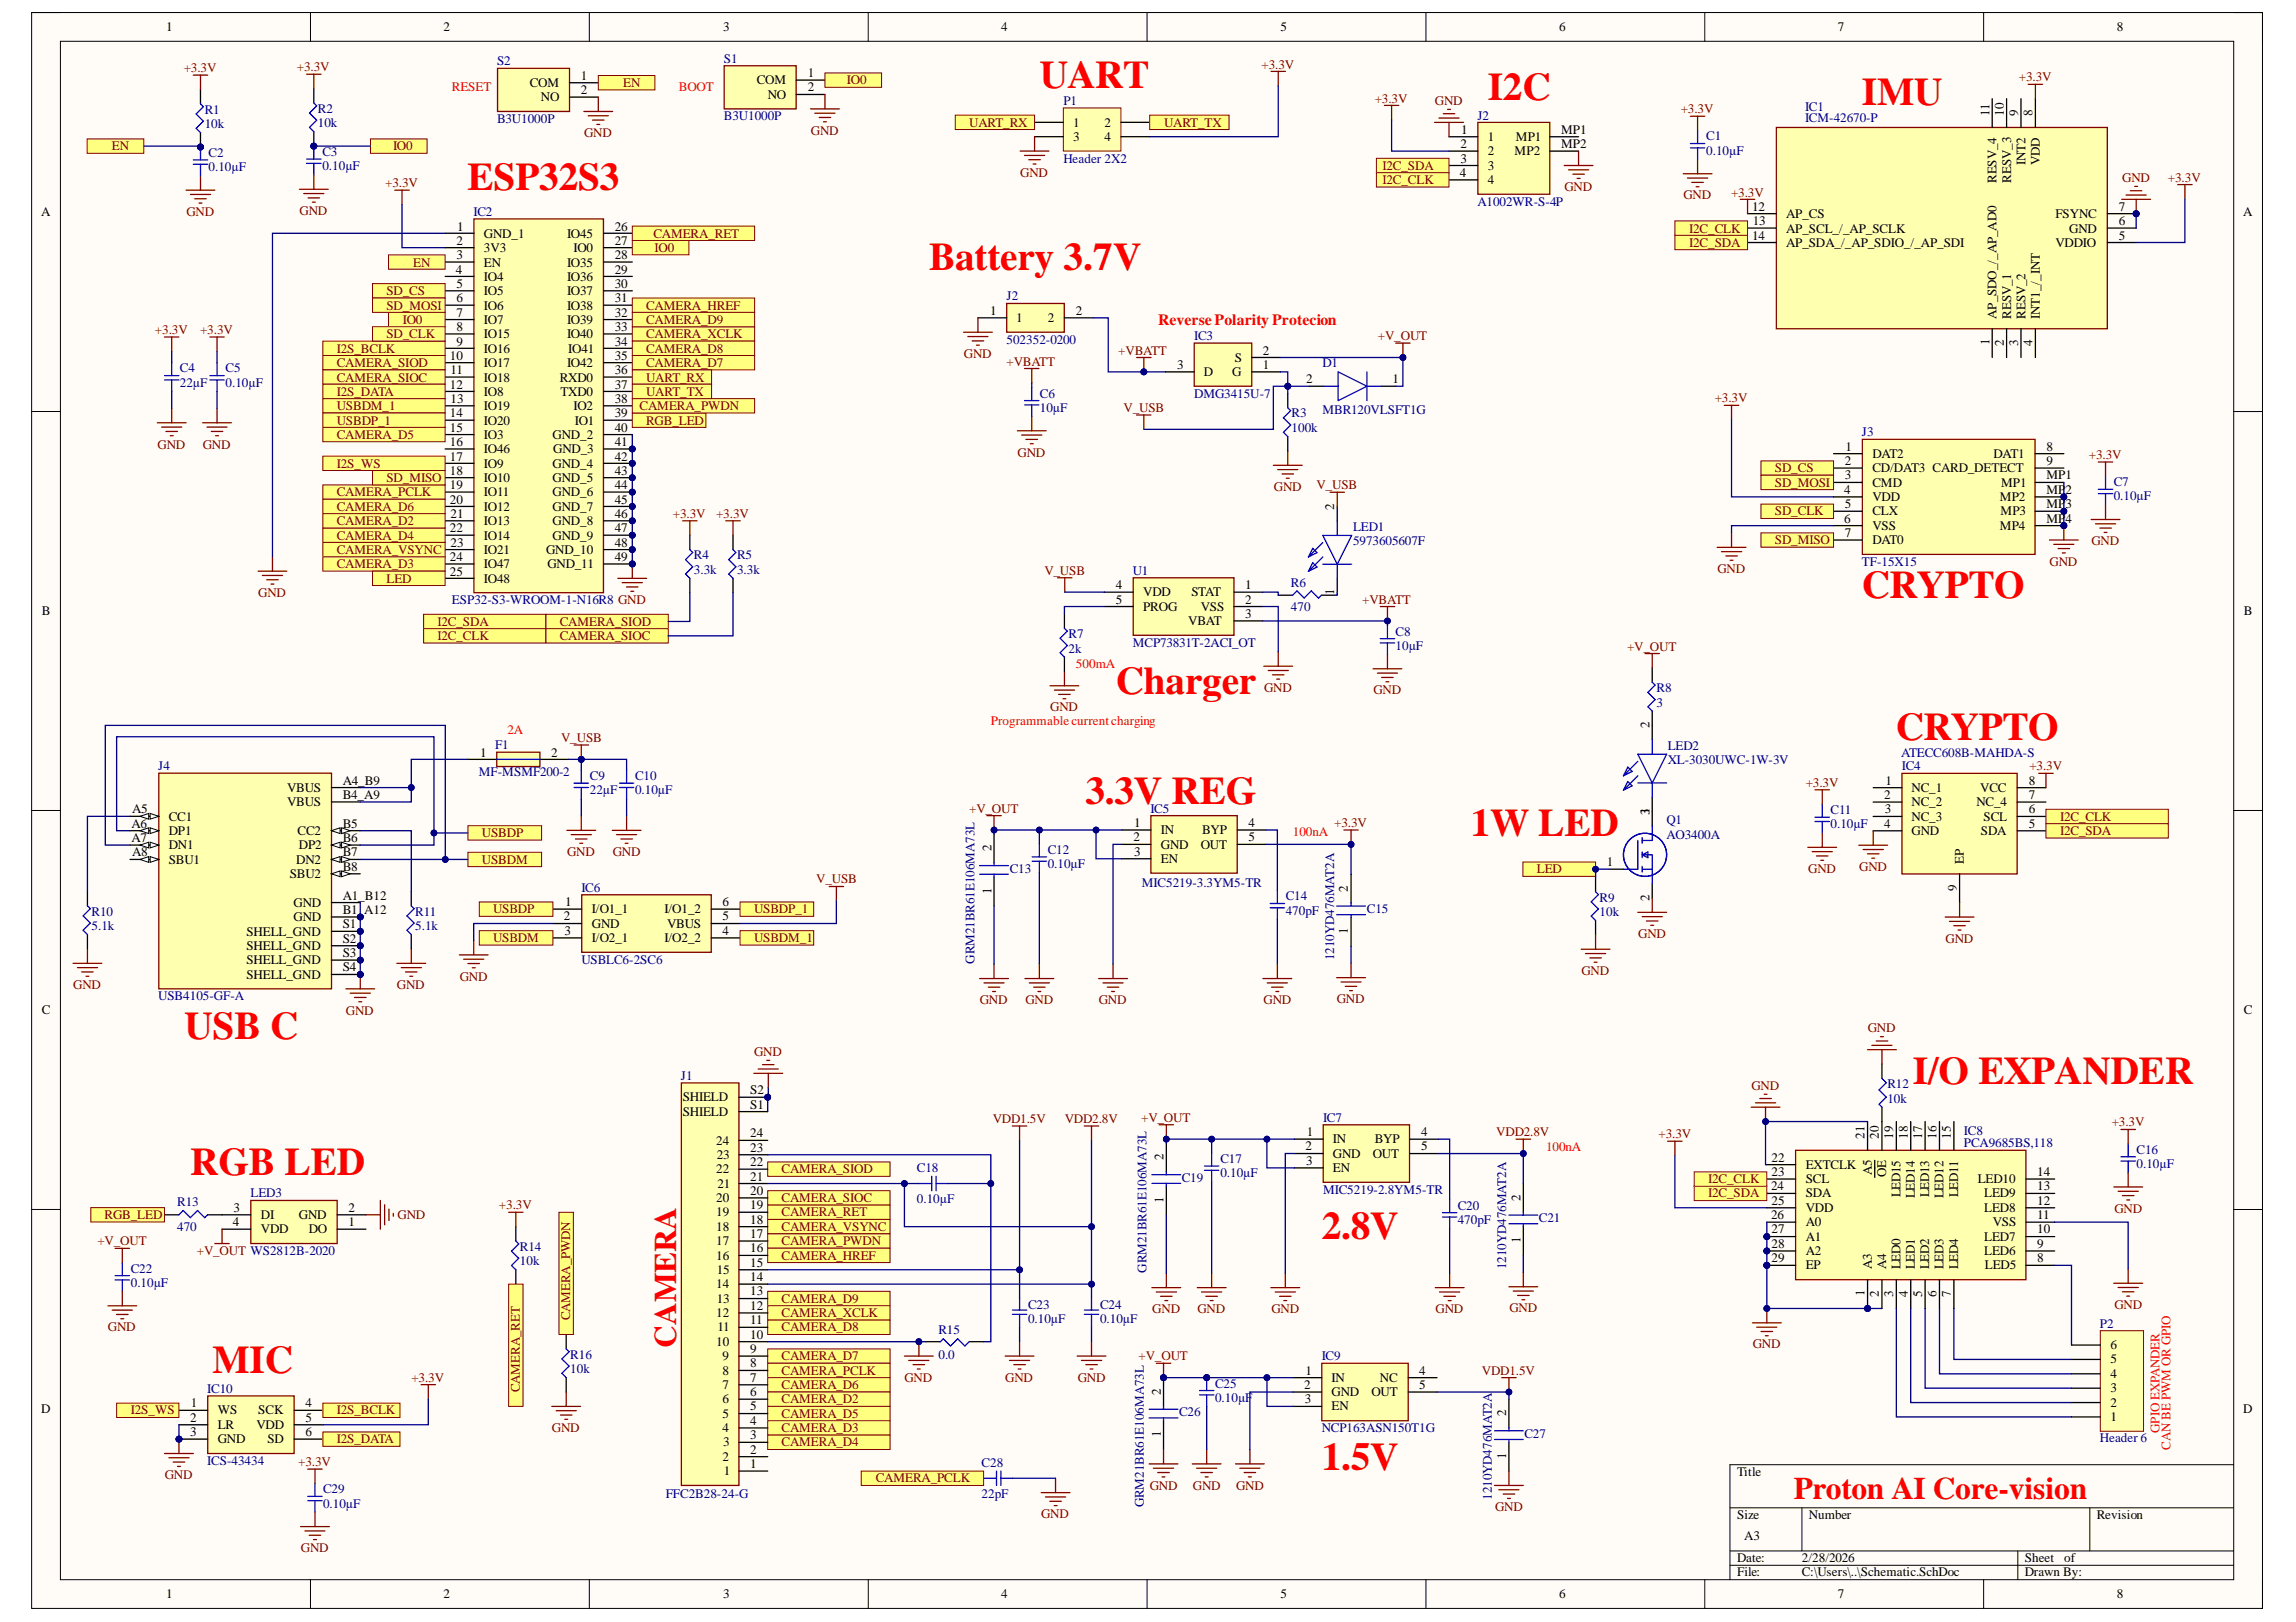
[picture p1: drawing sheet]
<svg xmlns="http://www.w3.org/2000/svg" width="297mm" height="210mm" viewBox="0 0 297 210" stroke-linecap="round" stroke-linejoin="round" font-family="sans-serif">
<defs><g id="words">
<g font-size="5.1" fill="#f00">
<text x="134.5" y="11.4">UART</text>
<text x="192.5" y="12.9">I2C</text>
<text x="240.9" y="13.6">IMU</text>
<text x="60.5" y="24.6">ESP32S3</text>
<text x="120.2" y="34.9">Battery 3.7V</text>
<text x="240.9" y="77.4">CRYPTO</text>
<text x="144.3" y="89.9">Charger</text>
<text x="245.3" y="95.7">CRYPTO</text>
<text x="140.4" y="104">3.3V REG</text>
<text x="190.3" y="108.1">1W LED</text>
<text x="23.9" y="134.5">USB C</text>
<text x="247.5" y="140.3">I/O EXPANDER</text>
<text x="24.6" y="152.1">RGB LED</text>
<text x="171" y="160.4">2.8V</text>
<text x="27.5" y="177.7">MIC</text>
<text x="171" y="190.2">1.5V</text>
</g>
<g font-size="4.1" fill="#f00">
<text x="87.5" y="174.4" transform="rotate(-90 87.5 174.4)">CAMERA</text>
<text x="232.1" y="194">Proton AI Core-vision</text>
</g>
<text font-size="2" fill="#f00" x="149.8" y="42.1">Reverse Polarity Protecion</text>
<g font-size="1.7">
<text x="21.5" y="4.1">1</text>
<text x="57.4" y="4.1">2</text>
<text x="93.6" y="4.1">3</text>
<text x="129.5" y="4.1">4</text>
<text x="165.7" y="4.1">5</text>
<text x="201.7" y="4.1">6</text>
<text x="237.7" y="4.1">7</text>
<text x="273.9" y="4.1">8</text>
<text x="68.5" y="11.2">COM</text>
<text x="75.1" y="10.3">1</text>
<text x="97.9" y="10.9">COM</text>
<text x="104.5" y="10">1</text>
<text x="104.5" y="11.8">2</text>
<text x="70" y="13.1">NO</text>
<text x="75.1" y="12.2">2</text>
<text x="99.3" y="12.8">NO</text>
<text x="138.8" y="16.4">1</text>
<text x="142.9" y="16.4">2</text>
<text x="189" y="17.3">1</text>
<text x="202" y="17.3">MP1</text>
<text x="257.4" y="15" transform="rotate(-90 257.4 15)">11</text>
<text x="259.2" y="15" transform="rotate(-90 259.2 15)">10</text>
<text x="261.1" y="15" transform="rotate(-90 261.1 15)">9</text>
<text x="263" y="15" transform="rotate(-90 263 15)">8</text>
<text x="138.8" y="18.3">3</text>
<text x="142.9" y="18.3">4</text>
<text x="188.8" y="22.9">4</text>
<text x="188.9" y="19.2">2</text>
<text x="188.9" y="21">3</text>
<text x="192.5" y="18.3">1</text>
<text x="192.5" y="20.1">2</text>
<text x="192.5" y="22">3</text>
<text x="192.5" y="23.8">4</text>
<text x="196" y="20.1">MP2</text>
<text x="196.1" y="18.3">MP1</text>
<text x="202" y="19.2">MP2</text>
<text x="258.3" y="23.7" transform="rotate(-90 258.3 23.7)">RESV_4</text>
<text x="260.2" y="23.7" transform="rotate(-90 260.2 23.7)">RESV_3</text>
<text x="262" y="21.4" transform="rotate(-90 262 21.4)">INT2</text>
<text x="263.9" y="21.4" transform="rotate(-90 263.9 21.4)">VDD</text>
<text x="5.3" y="28">A</text>
<text x="59.1" y="29.8">1</text>
<text x="79.5" y="29.8">26</text>
<text x="226.7" y="27.3">12</text>
<text x="226.8" y="29.2">13</text>
<text x="231.1" y="28.2">AP_CS</text>
<text x="265.9" y="28.2">FSYNC</text>
<text x="274.1" y="29.2">6</text>
<text x="274.1" y="27.3">7</text>
<text x="290.2" y="28">A</text>
<text x="59" y="35.4">4</text>
<text x="59.1" y="31.7">2</text>
<text x="59.1" y="33.6">3</text>
<text x="62.6" y="30.8">GND_1</text>
<text x="62.6" y="32.6">3V3</text>
<text x="62.6" y="34.5">EN</text>
<text x="73.4" y="30.8">IO45</text>
<text x="73.4" y="34.5">IO35</text>
<text x="74.2" y="32.6">IO0</text>
<text x="79.5" y="31.7">27</text>
<text x="79.5" y="33.6">28</text>
<text x="79.5" y="35.4">29</text>
<text x="226.7" y="31">14</text>
<text x="231.1" y="30.1">AP_SCL_/_AP_SCLK</text>
<text x="231.1" y="32">AP_SDA_/_AP_SDIO_/_AP_SDI</text>
<text x="265.9" y="32">VDDIO</text>
<text x="267.7" y="30.1">GND</text>
<text x="274.1" y="31">5</text>
<text x="59.1" y="37.3">5</text>
<text x="59.1" y="39.1">6</text>
<text x="59.1" y="41">7</text>
<text x="62.6" y="36.4">IO4</text>
<text x="62.6" y="38.2">IO5</text>
<text x="62.6" y="40.1">IO6</text>
<text x="62.6" y="41.9">IO7</text>
<text x="73.4" y="36.4">IO36</text>
<text x="73.4" y="38.2">IO37</text>
<text x="73.4" y="40.1">IO38</text>
<text x="73.4" y="41.9">IO39</text>
<text x="79.5" y="37.3">30</text>
<text x="79.5" y="39.1">31</text>
<text x="79.5" y="41">32</text>
<text x="128.1" y="40.7">1</text>
<text x="131.5" y="41.7">1</text>
<text x="135.5" y="41.7">2</text>
<text x="139.2" y="40.7">2</text>
<text x="258.3" y="41.3" transform="rotate(-90 258.3 41.3)">AP_SDO_/_AP_AD0</text>
<text x="260.2" y="41.3" transform="rotate(-90 260.2 41.3)">RESV_1</text>
<text x="262" y="41.3" transform="rotate(-90 262 41.3)">RESV_2</text>
<text x="263.9" y="41.3" transform="rotate(-90 263.9 41.3)">INT1_/_INT</text>
<text x="58.2" y="46.6">10</text>
<text x="59.1" y="42.9">8</text>
<text x="59.1" y="44.7">9</text>
<text x="62.6" y="43.8">IO15</text>
<text x="62.6" y="45.7">IO16</text>
<text x="62.6" y="47.5">IO17</text>
<text x="73.4" y="43.8">IO40</text>
<text x="73.4" y="47.5">IO42</text>
<text x="73.5" y="45.7">IO41</text>
<text x="79.5" y="42.9">33</text>
<text x="79.5" y="44.7">34</text>
<text x="79.5" y="46.6">35</text>
<text x="152.3" y="47.8">3</text>
<text x="159.7" y="46.8">S</text>
<text x="163.4" y="47.8">1</text>
<text x="163.4" y="45.9">2</text>
<text x="257.4" y="44.6" transform="rotate(-90 257.4 44.6)">1</text>
<text x="259.2" y="44.8" transform="rotate(-90 259.2 44.8)">2</text>
<text x="261.1" y="44.7" transform="rotate(-90 261.1 44.7)">3</text>
<text x="263" y="44.8" transform="rotate(-90 263 44.8)">4</text>
<text x="58.2" y="50.3">12</text>
<text x="58.3" y="48.4">11</text>
<text x="58.3" y="52.2">13</text>
<text x="62.6" y="49.4">IO18</text>
<text x="62.6" y="51.2">IO8</text>
<text x="62.6" y="53.1">IO19</text>
<text x="72.4" y="49.4">RXD0</text>
<text x="72.5" y="51.2">TXD0</text>
<text x="74.2" y="53.1">IO2</text>
<text x="79.5" y="48.4">36</text>
<text x="79.5" y="50.3">37</text>
<text x="79.5" y="52.2">38</text>
<text x="155.8" y="48.7">D</text>
<text x="159.4" y="48.7">G</text>
<text x="169" y="49.6">2</text>
<text x="180.1" y="49.6">1</text>
<text x="58.2" y="54">14</text>
<text x="58.2" y="55.9">15</text>
<text x="58.2" y="57.7">16</text>
<text x="58.2" y="59.6">17</text>
<text x="62.6" y="55">IO20</text>
<text x="62.6" y="56.8">IO3</text>
<text x="62.6" y="58.7">IO46</text>
<text x="71.5" y="56.8">GND_2</text>
<text x="71.6" y="58.7">GND_3</text>
<text x="74.4" y="55">IO1</text>
<text x="79.5" y="54">39</text>
<text x="79.5" y="55.9">40</text>
<text x="79.5" y="57.7">41</text>
<text x="79.5" y="59.6">42</text>
<text x="238.8" y="58.3">1</text>
<text x="242.2" y="59.3">DAT2</text>
<text x="257.9" y="59.3">DAT1</text>
<text x="264.7" y="58.3">8</text>
<text x="58.2" y="61.5">18</text>
<text x="58.2" y="63.3">19</text>
<text x="58.2" y="65.2">20</text>
<text x="62.6" y="60.5">IO9</text>
<text x="62.6" y="62.4">IO10</text>
<text x="62.6" y="64.3">IO11</text>
<text x="71.5" y="60.5">GND_4</text>
<text x="71.5" y="62.4">GND_5</text>
<text x="71.5" y="64.3">GND_6</text>
<text x="79.5" y="61.5">43</text>
<text x="79.5" y="63.3">44</text>
<text x="79.5" y="65.2">45</text>
<text x="172.6" y="65.9" transform="rotate(-90 172.6 65.9)">2</text>
<text x="238.6" y="63.9">4</text>
<text x="238.7" y="60.2">2</text>
<text x="238.7" y="62.1">3</text>
<text x="238.7" y="65.8">5</text>
<text x="242.2" y="61.1">CD/DAT3 CARD_DETECT</text>
<text x="242.2" y="63">CMD</text>
<text x="242.2" y="64.8">VDD</text>
<text x="258.7" y="64.8">MP2</text>
<text x="258.9" y="63">MP1</text>
<text x="264.7" y="60.2">9</text>
<text x="264.7" y="62.1">MP1</text>
<text x="264.7" y="63.9">MP2</text>
<text x="264.7" y="65.8">MP3</text>
<text x="58.2" y="68.9">22</text>
<text x="58.3" y="67">21</text>
<text x="58.3" y="70.8">23</text>
<text x="62.6" y="66.1">IO12</text>
<text x="62.6" y="68">IO13</text>
<text x="62.6" y="69.8">IO14</text>
<text x="62.6" y="71.7">IO21</text>
<text x="70.6" y="71.7">GND_10</text>
<text x="71.5" y="66.1">GND_7</text>
<text x="71.5" y="68">GND_8</text>
<text x="71.5" y="69.8">GND_9</text>
<text x="79.5" y="67">46</text>
<text x="79.5" y="68.9">47</text>
<text x="79.5" y="70.8">48</text>
<text x="238.6" y="67.6">6</text>
<text x="238.7" y="69.5">7</text>
<text x="242.2" y="66.7">CLX</text>
<text x="242.2" y="68.6">VSS</text>
<text x="242.2" y="70.4">DAT0</text>
<text x="258.7" y="68.6">MP4</text>
<text x="258.8" y="66.7">MP3</text>
<text x="264.7" y="67.6">MP4</text>
<text x="58.2" y="72.6">24</text>
<text x="58.2" y="74.5">25</text>
<text x="62.6" y="73.6">IO47</text>
<text x="62.6" y="75.4">IO48</text>
<text x="70.8" y="73.6">GND_11</text>
<text x="79.5" y="72.6">49</text>
<text x="144.3" y="76.3">4</text>
<text x="147.9" y="77.2">VDD</text>
<text x="154.2" y="77.2">STAT</text>
<text x="161.1" y="76.3">1</text>
<text x="172.6" y="77" transform="rotate(-90 172.6 77)">1</text>
<text x="5.4" y="79.6">B</text>
<text x="144.3" y="78.1">5</text>
<text x="147.9" y="79">PROG</text>
<text x="153.7" y="80.9">VBAT</text>
<text x="155.3" y="79">VSS</text>
<text x="161.1" y="78.1">2</text>
<text x="161.1" y="80">3</text>
<text x="290.3" y="79.6">B</text>
<text x="213.4" y="94.3" transform="rotate(-90 213.4 94.3)">2</text>
<text x="44.3" y="101.5">A4_B9</text>
<text x="62.1" y="97.9">1</text>
<text x="71.3" y="97.9">2</text>
<text x="243.9" y="101.5">1</text>
<text x="262.5" y="101.5">8</text>
<text x="17" y="107.1">A6</text>
<text x="17.1" y="105.3">A5</text>
<text x="21.8" y="106.2">CC1</text>
<text x="37.1" y="102.5">VBUS</text>
<text x="37.1" y="104.3">VBUS</text>
<text x="44.3" y="103.4">B4_A9</text>
<text x="44.3" y="107.1">B5</text>
<text x="146.7" y="107">1</text>
<text x="150.2" y="108">IN</text>
<text x="155.5" y="108">BYP</text>
<text x="161.5" y="107">4</text>
<text x="213.4" y="105.4" transform="rotate(-90 213.4 105.4)">3</text>
<text x="213.4" y="105.3" transform="rotate(-90 213.4 105.3)">1</text>
<text x="243.8" y="103.4">2</text>
<text x="243.8" y="107.1">4</text>
<text x="243.8" y="105.3">3</text>
<text x="247.3" y="102.5">NC_1</text>
<text x="247.3" y="104.3">NC_2</text>
<text x="247.3" y="106.2">NC_3</text>
<text x="255.7" y="104.3">NC_4</text>
<text x="256.2" y="102.5">VCC</text>
<text x="256.6" y="106.2">SCL</text>
<text x="262.5" y="103.4">7</text>
<text x="262.5" y="105.3">6</text>
<text x="262.5" y="107.1">5</text>
<text x="17" y="109">A7</text>
<text x="17.1" y="110.8">A8</text>
<text x="21.8" y="108">DP1</text>
<text x="21.8" y="109.9">DN1</text>
<text x="21.8" y="111.8">SBU1</text>
<text x="37.5" y="113.6">SBU2</text>
<text x="38.3" y="111.8">DN2</text>
<text x="38.5" y="108">CC2</text>
<text x="38.7" y="109.9">DP2</text>
<text x="44.3" y="109">B6</text>
<text x="44.3" y="110.8">B7</text>
<text x="44.3" y="112.7">B8</text>
<text x="128.3" y="110.2" transform="rotate(-90 128.3 110.2)">2</text>
<text x="146.6" y="108.9">2</text>
<text x="146.7" y="110.8">3</text>
<text x="150.2" y="109.8">GND</text>
<text x="150.2" y="111.7">EN</text>
<text x="155.3" y="109.8">OUT</text>
<text x="161.5" y="108.9">5</text>
<text x="207.9" y="112.1">1</text>
<text x="247.3" y="108">GND</text>
<text x="254.1" y="111.8" transform="rotate(-90 254.1 111.8)">EP</text>
<text x="256.3" y="108">SDA</text>
<text x="38" y="117.3">GND</text>
<text x="38" y="119.2">GND</text>
<text x="44.3" y="116.4">A1_B12</text>
<text x="44.3" y="118.3">B1_A12</text>
<text x="72.9" y="119.1">2</text>
<text x="73.1" y="117.3">1</text>
<text x="76.6" y="118.2">I/O1_1</text>
<text x="86" y="118.2">I/O1_2</text>
<text x="93.5" y="117.3">6</text>
<text x="93.5" y="119.1">5</text>
<text x="128.3" y="115.7" transform="rotate(-90 128.3 115.7)">1</text>
<text x="174.4" y="115.4" transform="rotate(-90 174.4 115.4)">2</text>
<text x="213.4" y="116.6" transform="rotate(-90 213.4 116.6)">2</text>
<text x="253.1" y="115.3" transform="rotate(-90 253.1 115.3)">9</text>
<text x="31.9" y="121.1">SHELL_GND</text>
<text x="31.9" y="122.9">SHELL_GND</text>
<text x="31.9" y="124.8">SHELL_GND</text>
<text x="44.3" y="120.1">S1</text>
<text x="44.3" y="122">S2</text>
<text x="44.3" y="123.9">S3</text>
<text x="44.3" y="125.7">S4</text>
<text x="73" y="121">3</text>
<text x="76.6" y="120.1">GND</text>
<text x="76.6" y="121.9">I/O2_1</text>
<text x="86" y="121.9">I/O2_2</text>
<text x="86.3" y="120.1">VBUS</text>
<text x="93.5" y="121">4</text>
<text x="174.4" y="120.9" transform="rotate(-90 174.4 120.9)">1</text>
<text x="5.4" y="131.2">C</text>
<text x="31.9" y="126.6">SHELL_GND</text>
<text x="290.3" y="131.2">C</text>
<text x="88.3" y="142.5">SHIELD</text>
<text x="97" y="143.5">S1</text>
<text x="97" y="141.6">S2</text>
<text x="88.3" y="144.4">SHIELD</text>
<text x="92.6" y="148.1">24</text>
<text x="92.7" y="150">23</text>
<text x="97" y="149">23</text>
<text x="97" y="147.2">24</text>
<text x="168.9" y="148.9">2</text>
<text x="169" y="147">1</text>
<text x="172.4" y="148">IN</text>
<text x="172.4" y="149.8">GND</text>
<text x="177.6" y="149.8">OUT</text>
<text x="177.8" y="148">BYP</text>
<text x="183.9" y="147">4</text>
<text x="183.9" y="148.9">5</text>
<text x="241.2" y="147.4" transform="rotate(-90 241.2 147.4)">21</text>
<text x="243.1" y="147.4" transform="rotate(-90 243.1 147.4)">20</text>
<text x="244.9" y="147.4" transform="rotate(-90 244.9 147.4)">19</text>
<text x="246.8" y="147.4" transform="rotate(-90 246.8 147.4)">18</text>
<text x="248.7" y="147.4" transform="rotate(-90 248.7 147.4)">17</text>
<text x="250.5" y="147.4" transform="rotate(-90 250.5 147.4)">16</text>
<text x="252.4" y="147.4" transform="rotate(-90 252.4 147.4)">15</text>
<text x="92.6" y="155.6">20</text>
<text x="92.6" y="151.8">22</text>
<text x="92.8" y="153.7">21</text>
<text x="97" y="154.6">20</text>
<text x="97" y="152.8">21</text>
<text x="97" y="150.9">22</text>
<text x="150.5" y="155.6" transform="rotate(-90 150.5 155.6)">1</text>
<text x="150.5" y="150.1" transform="rotate(-90 150.5 150.1)">2</text>
<text x="169" y="150.7">3</text>
<text x="172.4" y="151.7">EN</text>
<text x="196.7" y="155.4" transform="rotate(-90 196.7 155.4)">2</text>
<text x="229.1" y="154">24</text>
<text x="229.2" y="155.9">25</text>
<text x="229.2" y="152.2">23</text>
<text x="229.2" y="150.3">22</text>
<text x="233.6" y="155">SDA</text>
<text x="233.6" y="153.1">SCL</text>
<text x="233.6" y="151.2">EXTCLK</text>
<text x="242.1" y="152.1" transform="rotate(-90 242.1 152.1)">A5</text>
<text x="244" y="152.3" transform="rotate(-90 244 152.3)">OE</text>
<text x="245.9" y="155" transform="rotate(-90 245.9 155)">LED15</text>
<text x="247.7" y="155.1" transform="rotate(-90 247.7 155.1)">LED14</text>
<text x="249.6" y="155" transform="rotate(-90 249.6 155)">LED13</text>
<text x="251.5" y="155.1" transform="rotate(-90 251.5 155.1)">LED12</text>
<text x="253.3" y="154.9" transform="rotate(-90 253.3 154.9)">LED11</text>
<text x="255.9" y="153.1">LED10</text>
<text x="256.7" y="155">LED9</text>
<text x="263.6" y="155.9">12</text>
<text x="263.6" y="154">13</text>
<text x="263.6" y="152.2">14</text>
<text x="30.1" y="158.7">4</text>
<text x="30.2" y="156.8">3</text>
<text x="33.8" y="157.8">DI</text>
<text x="33.8" y="159.6">VDD</text>
<text x="38.7" y="157.8">GND</text>
<text x="39.9" y="159.6">DO</text>
<text x="45.1" y="158.7">1</text>
<text x="45.1" y="156.8">2</text>
<text x="92.6" y="161.1">17</text>
<text x="92.6" y="159.3">18</text>
<text x="92.6" y="157.4">19</text>
<text x="97" y="160.2">17</text>
<text x="97" y="158.3">18</text>
<text x="97" y="156.5">19</text>
<text x="196.7" y="160.9" transform="rotate(-90 196.7 160.9)">1</text>
<text x="229.1" y="157.8">26</text>
<text x="229.2" y="161.5">28</text>
<text x="229.2" y="159.6">27</text>
<text x="233.6" y="160.5">A1</text>
<text x="233.6" y="158.7">A0</text>
<text x="233.6" y="156.8">VDD</text>
<text x="256.7" y="160.5">LED7</text>
<text x="256.7" y="156.8">LED8</text>
<text x="257.8" y="158.7">VSS</text>
<text x="263.6" y="161.5">9</text>
<text x="263.6" y="159.6">10</text>
<text x="263.6" y="157.8">11</text>
<text x="92.6" y="166.7">14</text>
<text x="92.6" y="163">16</text>
<text x="92.7" y="164.9">15</text>
<text x="97" y="167.6">13</text>
<text x="97" y="165.8">14</text>
<text x="97" y="163.9">15</text>
<text x="97" y="162.1">16</text>
<text x="229.2" y="163.3">29</text>
<text x="233.6" y="164.3">EP</text>
<text x="233.6" y="162.4">A2</text>
<text x="241.2" y="167.7" transform="rotate(-90 241.2 167.7)">1</text>
<text x="242.1" y="164.3" transform="rotate(-90 242.1 164.3)">A3</text>
<text x="243.1" y="167.8" transform="rotate(-90 243.1 167.8)">2</text>
<text x="244" y="164.3" transform="rotate(-90 244 164.3)">A4</text>
<text x="244.9" y="167.8" transform="rotate(-90 244.9 167.8)">3</text>
<text x="245.9" y="164.3" transform="rotate(-90 245.9 164.3)">LED0</text>
<text x="246.8" y="167.9" transform="rotate(-90 246.8 167.9)">4</text>
<text x="247.7" y="164.3" transform="rotate(-90 247.7 164.3)">LED1</text>
<text x="248.7" y="167.8" transform="rotate(-90 248.7 167.8)">5</text>
<text x="249.6" y="164.3" transform="rotate(-90 249.6 164.3)">LED2</text>
<text x="250.5" y="167.9" transform="rotate(-90 250.5 167.9)">6</text>
<text x="251.5" y="164.3" transform="rotate(-90 251.5 164.3)">LED3</text>
<text x="252.4" y="167.8" transform="rotate(-90 252.4 167.8)">7</text>
<text x="253.3" y="164.3" transform="rotate(-90 253.3 164.3)">LED4</text>
<text x="256.7" y="162.4">LED6</text>
<text x="256.8" y="164.3">LED5</text>
<text x="263.6" y="163.3">8</text>
<text x="92.6" y="170.4">12</text>
<text x="92.7" y="168.6">13</text>
<text x="92.8" y="172.3">11</text>
<text x="97" y="173.2">10</text>
<text x="97" y="171.4">11</text>
<text x="97" y="169.5">12</text>
<text x="92.6" y="174.2">10</text>
<text x="93.5" y="179.7">7</text>
<text x="93.5" y="177.9">8</text>
<text x="93.5" y="176">9</text>
<text x="97" y="178.8">7</text>
<text x="97" y="176.9">8</text>
<text x="97" y="175.1">9</text>
<text x="168.7" y="179.7">2</text>
<text x="168.9" y="177.9">1</text>
<text x="172.3" y="178.8">IN</text>
<text x="178.5" y="178.8">NC</text>
<text x="183.6" y="177.9">4</text>
<text x="183.6" y="179.7">5</text>
<text x="273" y="178.3">4</text>
<text x="273" y="176.4">5</text>
<text x="273" y="174.6">6</text>
<text x="5.3" y="182.9">D</text>
<text x="24.6" y="184">2</text>
<text x="24.6" y="185.8">3</text>
<text x="24.7" y="182.1">1</text>
<text x="28.2" y="183">WS</text>
<text x="28.2" y="184.9">LR</text>
<text x="33.2" y="184.9">VDD</text>
<text x="33.4" y="183">SCK</text>
<text x="39.5" y="182.1">4</text>
<text x="39.5" y="184">5</text>
<text x="39.5" y="185.8">6</text>
<text x="93.5" y="185.3">4</text>
<text x="93.5" y="183.5">5</text>
<text x="93.5" y="181.6">6</text>
<text x="97" y="184.4">4</text>
<text x="97" y="182.5">5</text>
<text x="97" y="180.7">6</text>
<text x="150.2" y="186" transform="rotate(-90 150.2 186)">1</text>
<text x="150.2" y="180.5" transform="rotate(-90 150.2 180.5)">2</text>
<text x="168.8" y="181.6">3</text>
<text x="172.3" y="180.7">GND</text>
<text x="172.3" y="182.5">EN</text>
<text x="177.4" y="180.7">OUT</text>
<text x="194.9" y="183.3" transform="rotate(-90 194.9 183.3)">2</text>
<text x="273" y="183.9">1</text>
<text x="273" y="182">2</text>
<text x="273" y="180.2">3</text>
<text x="290.2" y="182.9">D</text>
<text x="28.2" y="186.8">GND</text>
<text x="34.6" y="186.8">SD</text>
<text x="93.5" y="189">2</text>
<text x="93.6" y="187.2">3</text>
<text x="93.7" y="190.9">1</text>
<text x="97" y="190">1</text>
<text x="97" y="188.1">2</text>
<text x="97" y="186.2">3</text>
<text x="194.9" y="188.8" transform="rotate(-90 194.9 188.8)">1</text>
<text x="224.7" y="191">Title</text>
<text x="224.7" y="196.6">Size</text>
<text x="234" y="196.6">Number</text>
<text x="271.3" y="196.6">Revision</text>
<text x="224.7" y="202.1">Date:</text>
<text x="225.7" y="199.4">A3</text>
<text x="233.1" y="202.1">2/28/2026</text>
<text x="261.9" y="202.1">Sheet</text>
<text x="267" y="202.1">of</text>
<text x="21.5" y="206.8">1</text>
<text x="57.4" y="206.8">2</text>
<text x="93.6" y="206.8">3</text>
<text x="129.5" y="206.8">4</text>
<text x="165.7" y="206.8">5</text>
<text x="201.7" y="206.8">6</text>
<text x="224.7" y="204">File:</text>
<text x="233.1" y="204">C:\Users\..\Schematic.SchDoc</text>
<text x="237.7" y="206.8">7</text>
<text x="261.9" y="204">Drawn By:</text>
<text x="273.9" y="206.8">8</text>
</g>
<g font-size="1.7" fill="#800000">
<text x="23.8" y="9.3">+3.3V</text>
<text x="38.4" y="9.2">+3.3V</text>
<text x="80.6" y="11.2">EN</text>
<text x="109.6" y="10.9">IO0</text>
<text x="163.2" y="8.9">+3.3V</text>
<text x="261.2" y="10.5">+3.3V</text>
<text x="75.6" y="17.8">GND</text>
<text x="104.9" y="17.4">GND</text>
<text x="125.4" y="16.4">UART_RX</text>
<text x="150.6" y="16.4">UART_TX</text>
<text x="177.8" y="13.3">+3.3V</text>
<text x="185.6" y="13.6">GND</text>
<text x="217.4" y="14.6">+3.3V</text>
<text x="14.5" y="19.4">EN</text>
<text x="50.8" y="19.4">IO0</text>
<text x="132" y="22.9">GND</text>
<text x="178.9" y="22">I2C_SDA</text>
<text x="178.9" y="23.8">I2C_CLK</text>
<text x="274.6" y="23.6">GND</text>
<text x="280.5" y="23.5">+3.3V</text>
<text x="24.1" y="28">GND</text>
<text x="38.8" y="27.8">GND</text>
<text x="49.8" y="24.3">+3.3V</text>
<text x="202.4" y="24.8">GND</text>
<text x="217.8" y="25.8">GND</text>
<text x="224" y="25.4">+3.3V</text>
<text x="53.5" y="34.5">EN</text>
<text x="84.5" y="30.8">CAMERA_RET</text>
<text x="84.7" y="32.6">IO0</text>
<text x="218.5" y="32">I2C_SDA</text>
<text x="218.5" y="30.1">I2C_CLK</text>
<text x="50" y="38.2">SD_CS</text>
<text x="50" y="40.1">SD_MOSI</text>
<text x="52.1" y="41.9">IO0</text>
<text x="83.6" y="40.1">CAMERA_HREF</text>
<text x="83.6" y="41.9">CAMERA_D9</text>
<text x="20.1" y="43.2">+3.3V</text>
<text x="25.9" y="43.2">+3.3V</text>
<text x="43.6" y="47.5">CAMERA_SIOD</text>
<text x="43.6" y="45.7">I2S_BCLK</text>
<text x="50" y="43.8">SD_CLK</text>
<text x="83.6" y="43.8">CAMERA_XCLK</text>
<text x="83.6" y="45.7">CAMERA_D8</text>
<text x="83.6" y="47.5">CAMERA_D7</text>
<text x="124.7" y="46.3">GND</text>
<text x="130.2" y="47.3">+VBATT</text>
<text x="144.7" y="45.9">+VBATT</text>
<text x="178.3" y="44">+V_OUT</text>
<text x="43.6" y="49.4">CAMERA_SIOC</text>
<text x="43.6" y="53.1">USBDM_1</text>
<text x="43.6" y="51.2">I2S_DATA</text>
<text x="82.7" y="53.1">CAMERA_PWDN</text>
<text x="83.6" y="49.4">UART_RX</text>
<text x="83.6" y="51.2">UART_TX</text>
<text x="145.4" y="53.3">V_USB</text>
<text x="221.8" y="52.1">+3.3V</text>
<text x="20.4" y="58.1">GND</text>
<text x="26.2" y="58.1">GND</text>
<text x="43.6" y="56.8">CAMERA_D5</text>
<text x="43.6" y="55">USBDP_1</text>
<text x="83.6" y="55">RGB_LED</text>
<text x="131.7" y="59.1">GND</text>
<text x="270.2" y="59.4">+3.3V</text>
<text x="43.6" y="64.3">CAMERA_PCLK</text>
<text x="43.6" y="60.5">I2S_WS</text>
<text x="50" y="62.4">SD_MISO</text>
<text x="164.8" y="63.6">GND</text>
<text x="170.3" y="63.3">V_USB</text>
<text x="229.6" y="61.1">SD_CS</text>
<text x="229.6" y="63">SD_MOSI</text>
<text x="43.6" y="71.7">CAMERA_VSYNC</text>
<text x="43.6" y="66.1">CAMERA_D6</text>
<text x="43.6" y="69.8">CAMERA_D4</text>
<text x="43.6" y="68">CAMERA_D2</text>
<text x="87.1" y="67">+3.3V</text>
<text x="92.6" y="67">+3.3V</text>
<text x="229.6" y="66.7">SD_CLK</text>
<text x="229.6" y="70.4">SD_MISO</text>
<text x="270.6" y="70.6">GND</text>
<text x="33.4" y="77.3">GND</text>
<text x="43.6" y="73.6">CAMERA_D3</text>
<text x="50" y="75.4">LED</text>
<text x="135.1" y="74.4">V_USB</text>
<text x="222.2" y="74.1">GND</text>
<text x="265.2" y="73.2">GND</text>
<text x="56.6" y="81">I2C_SDA</text>
<text x="56.6" y="82.9">I2C_CLK</text>
<text x="72.4" y="81">CAMERA_SIOD</text>
<text x="72.4" y="82.9">CAMERA_SIOC</text>
<text x="176.2" y="78.1">+VBATT</text>
<text x="163.5" y="89.5">GND</text>
<text x="177.7" y="89.9">GND</text>
<text x="210.5" y="84.2">+V_OUT</text>
<text x="135.9" y="92.1">GND</text>
<text x="72.6" y="96">V_USB</text>
<text x="233.6" y="101.8">+3.3V</text>
<text x="262.5" y="99.7">+3.3V</text>
<text x="125.4" y="105.2">+V_OUT</text>
<text x="172.6" y="107">+3.3V</text>
<text x="266.5" y="106.2">I2C_CLK</text>
<text x="62.4" y="111.8">USBDM</text>
<text x="62.4" y="108.3">USBDP</text>
<text x="73.4" y="110.8">GND</text>
<text x="79.3" y="110.8">GND</text>
<text x="198.8" y="113">LED</text>
<text x="233.9" y="112.9">GND</text>
<text x="240.5" y="112.7">GND</text>
<text x="266.5" y="108">I2C_SDA</text>
<text x="63.8" y="118.2">USBDP</text>
<text x="97.6" y="118.2">USBDP_1</text>
<text x="105.6" y="114.3">V_USB</text>
<text x="63.8" y="121.9">USBDM</text>
<text x="97.6" y="121.9">USBDM_1</text>
<text x="211.9" y="121.4">GND</text>
<text x="251.7" y="122">GND</text>
<text x="9.5" y="128">GND</text>
<text x="44.8" y="131.3">GND</text>
<text x="51.4" y="128">GND</text>
<text x="59.5" y="126.9">GND</text>
<text x="126.7" y="129.9">GND</text>
<text x="132.7" y="129.9">GND</text>
<text x="142.1" y="129.9">GND</text>
<text x="163.5" y="129.9">GND</text>
<text x="172.9" y="129.9">GND</text>
<text x="204.6" y="126.1">GND</text>
<text x="97.6" y="136.6">GND</text>
<text x="241.6" y="133.6">GND</text>
<text x="226.6" y="141">GND</text>
<text x="128.4" y="145.3">VDD1.5V</text>
<text x="137.7" y="145.3">VDD2.8V</text>
<text x="147.6" y="145.2">+V_OUT</text>
<text x="193.6" y="147">VDD2.8V</text>
<text x="214.6" y="147.3">+3.3V</text>
<text x="273.2" y="145.8">+3.3V</text>
<text x="101.1" y="151.8">CAMERA_SIOD</text>
<text x="101.1" y="155.6">CAMERA_SIOC</text>
<text x="221" y="155">I2C_SDA</text>
<text x="221" y="153.1">I2C_CLK</text>
<text x="12.6" y="161.1">+V_OUT</text>
<text x="13.5" y="157.8">RGB_LED</text>
<text x="51.4" y="157.8">GND</text>
<text x="64.6" y="156.5">+3.3V</text>
<text x="101.1" y="157.4">CAMERA_RET</text>
<text x="101.1" y="159.3">CAMERA_VSYNC</text>
<text x="101.1" y="161.1">CAMERA_PWDN</text>
<text x="273.5" y="156.9">GND</text>
<text x="25.5" y="162.4">+V_OUT WS2812B-2020</text>
<text x="101.1" y="163">CAMERA_HREF</text>
<text x="14" y="172.3">GND</text>
<text x="73.8" y="170.9" transform="rotate(-90 73.8 170.9)">CAMERA_PWDN</text>
<text x="101.1" y="168.6">CAMERA_D9</text>
<text x="101.1" y="170.4">CAMERA_XCLK</text>
<text x="101.1" y="172.3">CAMERA_D8</text>
<text x="149.1" y="169.9">GND</text>
<text x="154.9" y="169.9">GND</text>
<text x="164.5" y="169.9">GND</text>
<text x="185.7" y="169.9">GND</text>
<text x="195.3" y="169.8">GND</text>
<text x="273.5" y="169.4">GND</text>
<text x="53.2" y="178.8">+3.3V</text>
<text x="101.1" y="176">CAMERA_D7</text>
<text x="101.1" y="177.9">CAMERA_PCLK</text>
<text x="101.1" y="179.7">CAMERA_D6</text>
<text x="117" y="178.8">GND</text>
<text x="130" y="178.8">GND</text>
<text x="139.4" y="178.8">GND</text>
<text x="147.3" y="176">+V_OUT</text>
<text x="191.7" y="177.9">VDD1.5V</text>
<text x="226.8" y="174.5">GND</text>
<text x="16.9" y="183">I2S_WS</text>
<text x="43.6" y="183">I2S_BCLK</text>
<text x="67.3" y="180.2" transform="rotate(-90 67.3 180.2)">CAMERA_RET</text>
<text x="71.4" y="185.3">GND</text>
<text x="101.1" y="181.6">CAMERA_D2</text>
<text x="101.1" y="183.5">CAMERA_D5</text>
<text x="101.1" y="185.3">CAMERA_D3</text>
<text x="21.3" y="191.4">GND</text>
<text x="38.6" y="189.7">+3.3V</text>
<text x="43.6" y="186.8">I2S_DATA</text>
<text x="101.1" y="187.2">CAMERA_D4</text>
<text x="113.3" y="191.8">CAMERA_PCLK</text>
<text x="134.7" y="196.5">GND</text>
<text x="148.7" y="192.8">GND</text>
<text x="154.3" y="192.8">GND</text>
<text x="159.9" y="192.8">GND</text>
<text x="193.4" y="195.5">GND</text>
<text x="38.9" y="200.9">GND</text>
</g>
<g font-size="1.7" fill="#f00">
<text x="58.5" y="11.7">RESET</text>
<text x="87.8" y="11.7">BOOT</text>
<text x="139.2" y="86.5">500mA</text>
<text x="65.7" y="94.9">2A</text>
<text x="128.2" y="93.8">Programmablecurrentcharging</text>
<text x="167.3" y="108.1">100nA</text>
<text x="200" y="149">100nA</text>
<text x="279.4" y="185.4" transform="rotate(-90 279.4 185.4)">GPIO EXPANDER</text>
<text x="280.8" y="187.6" transform="rotate(-90 280.8 187.6)">CAN BE PWM OR GPIO</text>
</g>
<g font-size="1.7" fill="#000080">
<text x="64.3" y="8.5">S2</text>
<text x="93.7" y="8.1">S1</text>
<text x="26.5" y="14.7">R1</text>
<text x="26.5" y="16.6">10k</text>
<text x="41.1" y="14.6">R2</text>
<text x="41.1" y="16.5">10k</text>
<text x="64.3" y="15.9">B3U1000P</text>
<text x="93.7" y="15.6">B3U1000P</text>
<text x="137.6" y="13.6">P1</text>
<text x="191.1" y="15.5">J2</text>
<text x="233.5" y="14.4">IC1</text>
<text x="233.5" y="15.8">ICM-42670-P</text>
<text x="27" y="20.3">C2</text>
<text x="27" y="22.1">0.10µF</text>
<text x="41.7" y="20.2">C3</text>
<text x="41.7" y="22.1">0.10µF</text>
<text x="137.6" y="21">Header 2X2</text>
<text x="220.7" y="18.2">C1</text>
<text x="220.7" y="20">0.10µF</text>
<text x="61.3" y="28">IC2</text>
<text x="191.1" y="26.6">A1002WR-S-4P</text>
<text x="130.2" y="38.9">J2</text>
<text x="130.2" y="44.5">502352-0200</text>
<text x="154.5" y="44">IC3</text>
<text x="171.1" y="47.5">D1</text>
<text x="23.3" y="48.2">C4</text>
<text x="23.3" y="50">22µF</text>
<text x="29.2" y="48.2">C5</text>
<text x="29.2" y="50">0.10µF</text>
<text x="134.5" y="51.5">C6</text>
<text x="134.5" y="53.3">10µF</text>
<text x="154.5" y="51.5">DMG3415U-7</text>
<text x="171.1" y="53.5">MBR120VLSFT1G</text>
<text x="167.1" y="54">R3</text>
<text x="167.1" y="55.9">100k</text>
<text x="240.9" y="56.5">J3</text>
<text x="273.5" y="62.9">C7</text>
<text x="273.5" y="64.8">0.10µF</text>
<text x="175.1" y="68.7">LED1</text>
<text x="175.1" y="70.6">5973605607F</text>
<text x="89.8" y="72.4">R4</text>
<text x="89.8" y="74.3">3.3k</text>
<text x="95.4" y="72.4">R5</text>
<text x="95.4" y="74.3">3.3k</text>
<text x="146.5" y="74.4">U1</text>
<text x="167" y="75.9">R6</text>
<text x="240.9" y="73.2">TF-15X15</text>
<text x="58.5" y="78.2">ESP32-S3-WROOM-1-N16R8 GND</text>
<text x="138.3" y="82.6">R7</text>
<text x="146.5" y="83.7">MCP73831T-2ACI_OT</text>
<text x="167" y="79">470</text>
<text x="180.6" y="82.3">C8</text>
<text x="138.3" y="84.5">2k</text>
<text x="180.6" y="84.1">10µF</text>
<text x="214.3" y="89.6">R8</text>
<text x="214.3" y="91.5">3</text>
<text x="20.5" y="99.7">J4</text>
<text x="61.9" y="100.4">MF-MSMF200-2</text>
<text x="64" y="97">F1</text>
<text x="76.3" y="100.9">C9</text>
<text x="82.2" y="100.9">C10</text>
<text x="215.8" y="97.1">LED2</text>
<text x="215.8" y="98.9">XL-3030UWC-1W-3V</text>
<text x="246" y="97.9">ATECC608B-MAHDA-S</text>
<text x="246" y="99.7">IC4</text>
<text x="76.3" y="102.8">22µF</text>
<text x="82.2" y="102.8">0.10µF</text>
<text x="148.8" y="105.2">IC5</text>
<text x="215.6" y="106.7">Q1</text>
<text x="236.8" y="105.3">C11</text>
<text x="236.8" y="107.2">0.10µF</text>
<text x="130.6" y="112.9">C13</text>
<text x="135.5" y="110.5">C12</text>
<text x="135.5" y="112.4">0.10µF</text>
<text x="215.6" y="108.6">AO3400A</text>
<text x="11.8" y="118.5">R10</text>
<text x="53.7" y="118.5">R11</text>
<text x="75.2" y="115.4">IC6</text>
<text x="147.7" y="114.7">MIC5219-3.3YM5-TR</text>
<text x="166.3" y="116.5">C14</text>
<text x="166.3" y="118.4">470pF</text>
<text x="176.8" y="118.2">C15</text>
<text x="207" y="116.7">R9</text>
<text x="207" y="118.5">10k</text>
<text x="11.8" y="120.4">5.1k</text>
<text x="53.7" y="120.4">5.1k</text>
<text x="75.2" y="124.7">USBLC6-2SC6</text>
<text x="126.1" y="124.7" transform="rotate(-90 126.1 124.7)">GRM21BR61E106MA73L</text>
<text x="172.6" y="124.3" transform="rotate(-90 172.6 124.3)">1210YD476MAT2A</text>
<text x="20.5" y="129.4">USB4105-GF-A</text>
<text x="88.1" y="139.7">J1</text>
<text x="244.2" y="140.8">R12</text>
<text x="244.2" y="142.7">10k</text>
<text x="171.2" y="145.2">IC7</text>
<text x="254.1" y="146.9">IC8</text>
<text x="254.1" y="148.5">PCA9685BS,118</text>
<text x="276.4" y="149.3">C16</text>
<text x="32.4" y="155">LED3</text>
<text x="118.6" y="151.7">C18</text>
<text x="118.6" y="155.7">0.10µF</text>
<text x="152.9" y="152.9">C19</text>
<text x="157.9" y="150.5">C17</text>
<text x="157.9" y="152.3">0.10µF</text>
<text x="171.2" y="154.5">MIC5219-2.8YM5-TR</text>
<text x="276.4" y="151.2">0.10µF</text>
<text x="22.9" y="156.1">R13</text>
<text x="22.9" y="159.3">470</text>
<text x="67.3" y="161.9">R14</text>
<text x="188.6" y="156.6">C20</text>
<text x="188.6" y="158.4">470pF</text>
<text x="199.1" y="158.2">C21</text>
<text x="16.9" y="164.7">C22</text>
<text x="16.9" y="166.6">0.10µF</text>
<text x="67.3" y="163.8">10k</text>
<text x="148.3" y="164.7" transform="rotate(-90 148.3 164.7)">GRM21BR61E106MA73L</text>
<text x="194.9" y="164.3" transform="rotate(-90 194.9 164.3)">1210YD476MAT2A</text>
<text x="121.4" y="172.6">R15</text>
<text x="133" y="169.3">C23</text>
<text x="133" y="171.2">0.10µF</text>
<text x="142.3" y="169.3">C24</text>
<text x="142.3" y="171.2">0.10µF</text>
<text x="271.7" y="171.8">P2</text>
<text x="73.8" y="175.9">R16</text>
<text x="73.8" y="177.7">10k</text>
<text x="121.4" y="175.9">0.0</text>
<text x="157.2" y="179.6">C25</text>
<text x="171" y="176">IC9</text>
<text x="26.8" y="180.2">IC10</text>
<text x="152.5" y="183.3">C26</text>
<text x="157.2" y="181.4">0.10µF</text>
<text x="171" y="185.3">NCP163ASN150T1G</text>
<text x="26.8" y="189.5">ICS-43434</text>
<text x="127" y="189.8">C28</text>
<text x="197.2" y="186.1">C27</text>
<text x="271.7" y="186.7">Header 6</text>
<text x="41.8" y="193.3">C29</text>
<text x="41.8" y="195.1">0.10µF</text>
<text x="86.1" y="193.9">FFC2B28-24-G</text>
<text x="127" y="193.9">22pF</text>
<text x="148" y="195" transform="rotate(-90 148 195)">GRM21BR61E106MA73L</text>
<text x="193" y="194.1" transform="rotate(-90 193 194.1)">1210YD476MAT2A</text>
</g>
</g></defs>
<path d="M4.1 1.6h288.6v206.5h-288.6z" fill-rule="evenodd" fill="#fffcf8"/>
<path d="M4.1 1.6h288.6v206.5h-288.6z" fill="none" stroke="#000" stroke-width=".13"/>
<path d="M7.8 5.3h281.2v199.1h-281.2z" fill-rule="evenodd" fill="#fffcf8"/>
<g fill="none" stroke="#000" stroke-width=".13">
<path d="M4.1 1.6h3.7M7.8 5.3h281.2v199.1h-281.2zM40.2 1.6v3.7M76.2 1.6v3.7M112.3 1.6v3.7M148.4 1.6v3.7M184.5 1.6v3.7M220.6 1.6v3.7M256.6 1.6v3.7M289 1.6h3.7v3.7M4.1 53.3h3.7M289 53.3h3.7"/>
<path d="M4.1 104.9h3.7M289 104.9h3.7M4.1 156.5h3.7M289 156.5h3.7M223.8 195.1h65.2M233.1 195.1v5.6M270.4 195.1v5.6M289 189.5h-65.2v14.9M40.2 204.4v3.7M76.2 204.4v3.7M112.3 204.4v3.7M148.4 204.4v3.7"/>
<path d="M184.5 204.4v3.7M220.6 204.4v3.7M223.8 200.7h65.2M223.8 202.6h65.2M256.6 204.4v3.7M261 200.7v3.7M292.7 204.4v3.7"/>
</g>
<circle cx="81.8" cy="58.1" r=".37" fill="#000080"/>
<circle cx="81.8" cy="58.1" r=".37" fill="none" stroke="#000080" stroke-width=".13"/>
<circle cx="81.8" cy="60" r=".37" fill="#000080"/>
<circle cx="81.8" cy="60" r=".37" fill="none" stroke="#000080" stroke-width=".13"/>
<circle cx="81.8" cy="61.8" r=".37" fill="#000080"/>
<circle cx="81.8" cy="61.8" r=".37" fill="none" stroke="#000080" stroke-width=".13"/>
<circle cx="81.8" cy="63.7" r=".37" fill="#000080"/>
<circle cx="81.8" cy="63.7" r=".37" fill="none" stroke="#000080" stroke-width=".13"/>
<circle cx="81.8" cy="65.5" r=".37" fill="#000080"/>
<circle cx="81.8" cy="65.5" r=".37" fill="none" stroke="#000080" stroke-width=".13"/>
<circle cx="81.8" cy="67.4" r=".37" fill="#000080"/>
<circle cx="81.8" cy="67.4" r=".37" fill="none" stroke="#000080" stroke-width=".13"/>
<circle cx="81.8" cy="69.3" r=".37" fill="#000080"/>
<circle cx="81.8" cy="69.3" r=".37" fill="none" stroke="#000080" stroke-width=".13"/>
<circle cx="81.8" cy="71.1" r=".37" fill="#000080"/>
<circle cx="81.8" cy="71.1" r=".37" fill="none" stroke="#000080" stroke-width=".13"/>
<circle cx="81.8" cy="73" r=".37" fill="#000080"/>
<circle cx="81.8" cy="73" r=".37" fill="none" stroke="#000080" stroke-width=".13"/>
<path d="M61.3 28.3h16.8v48.4h-16.8z" fill-rule="evenodd" fill="#ffffb0"/>
<path d="M61.3 28.3h16.8v48.4h-16.8z" fill="none" stroke="#800000" stroke-width=".17"/>
<g fill="none" stroke="#000" stroke-width=".17">
<path d="M57.6 30.2h3.7M57.6 32h3.7M57.6 33.9h3.7M57.6 35.8h3.7M57.6 37.6h3.7M57.6 39.5h3.7M78.1 30.2h3.7M78.1 32h3.7M78.1 33.9h3.7M78.1 35.8h3.7M78.1 37.6h3.7M78.1 39.5h3.7"/>
<path d="M57.6 41.4h3.7M57.6 43.2h3.7M57.6 45.1h3.7M57.6 46.9h3.7M57.6 48.8h3.7M57.6 50.7h3.7M57.6 52.5h3.7M57.6 54.4h3.7M57.6 56.2h3.7M57.6 58.1h3.7M57.6 60h3.7M78.1 41.4h3.7"/>
<path d="M78.1 43.2h3.7M78.1 45.1h3.7M78.1 46.9h3.7M78.1 48.8h3.7M78.1 50.7h3.7M78.1 52.5h3.7M78.1 54.4h3.7M78.1 56.2h3.7M78.1 58.1h3.7M57.6 61.8h3.7M57.6 63.7h3.7M57.6 65.5h3.7"/>
<path d="M57.6 67.4h3.7M57.6 69.3h3.7M57.6 71.1h3.7M57.6 73h3.7M57.6 74.8h3.7"/>
</g>
<circle cx="81.8" cy="58.1" r=".37" fill="#000080"/>
<circle cx="81.8" cy="58.1" r=".37" fill="none" stroke="#000080" stroke-width=".13"/>
<path d="M78.1 60h3.7" fill="none" stroke="#000" stroke-width=".17"/>
<circle cx="81.8" cy="60" r=".37" fill="#000080"/>
<circle cx="81.8" cy="60" r=".37" fill="none" stroke="#000080" stroke-width=".13"/>
<path d="M78.1 61.8h3.7" fill="none" stroke="#000" stroke-width=".17"/>
<circle cx="81.8" cy="61.8" r=".37" fill="#000080"/>
<circle cx="81.8" cy="61.8" r=".37" fill="none" stroke="#000080" stroke-width=".13"/>
<path d="M78.1 63.7h3.7" fill="none" stroke="#000" stroke-width=".17"/>
<circle cx="81.8" cy="63.7" r=".37" fill="#000080"/>
<circle cx="81.8" cy="63.7" r=".37" fill="none" stroke="#000080" stroke-width=".13"/>
<path d="M78.1 65.5h3.7" fill="none" stroke="#000" stroke-width=".17"/>
<circle cx="81.8" cy="65.5" r=".37" fill="#000080"/>
<circle cx="81.8" cy="65.5" r=".37" fill="none" stroke="#000080" stroke-width=".13"/>
<path d="M78.1 67.4h3.7" fill="none" stroke="#000" stroke-width=".17"/>
<circle cx="81.8" cy="67.4" r=".37" fill="#000080"/>
<circle cx="81.8" cy="67.4" r=".37" fill="none" stroke="#000080" stroke-width=".13"/>
<path d="M78.1 69.3h3.7" fill="none" stroke="#000" stroke-width=".17"/>
<circle cx="81.8" cy="69.3" r=".37" fill="#000080"/>
<circle cx="81.8" cy="69.3" r=".37" fill="none" stroke="#000080" stroke-width=".13"/>
<path d="M78.1 71.1h3.7" fill="none" stroke="#000" stroke-width=".17"/>
<circle cx="81.8" cy="71.1" r=".37" fill="#000080"/>
<circle cx="81.8" cy="71.1" r=".37" fill="none" stroke="#000080" stroke-width=".13"/>
<path d="M78.1 73h3.7" fill="none" stroke="#000" stroke-width=".17"/>
<circle cx="81.8" cy="73" r=".37" fill="#000080"/>
<circle cx="81.8" cy="73" r=".37" fill="none" stroke="#000080" stroke-width=".13"/>
<path d="M50.3 33h7.3v1.8h-7.3z" fill-rule="evenodd" fill="#ffff80"/>
<path d="M50.3 33h7.3v1.8h-7.3z" fill="none" stroke="#800000" stroke-width=".13"/>
<path d="M81.8 31.1h7.3v1.9h-7.3z" fill-rule="evenodd" fill="#ffff80"/>
<path d="M81.8 31.1h7.3v1.9h-7.3z" fill="none" stroke="#800000" stroke-width=".13"/>
<path d="M79.9 74.8h3.8M80.5 75.4h2.6M81.1 76h1.4M81.6 76.5h.4M81.8 73v1.8" fill="none" stroke="#800000" stroke-width=".17"/>
<circle cx="81.8" cy="73" r=".37" fill="#000080"/>
<circle cx="81.8" cy="73" r=".37" fill="none" stroke="#000080" stroke-width=".13"/>
<path d="M51.1 24.6h1.8M52 24.6v1.9M33.4 73.9h3.7M33.9 74.5h2.7M34.5 75h1.5M35.1 75.6h.3M35.2 72.1v1.8" fill="none" stroke="#800000" stroke-width=".17"/>
<circle cx="25.9" cy="19" r=".37" fill="#000080"/>
<circle cx="25.9" cy="19" r=".37" fill="none" stroke="#000080" stroke-width=".13"/>
<path d="M25.9 11.6v1.8M25.9 17.2v1.8" fill="none" stroke="#000" stroke-width=".17"/>
<circle cx="25.9" cy="19" r=".37" fill="#000080"/>
<circle cx="25.9" cy="19" r=".37" fill="none" stroke="#000080" stroke-width=".13"/>
<path d="M25.9 13.4l.4 .4-.9 .9 .9 1-.9 .9 .5 .6" fill="none" stroke="#00f" stroke-width=".17"/>
<circle cx="40.6" cy="18.9" r=".37" fill="#000080"/>
<circle cx="40.6" cy="18.9" r=".37" fill="none" stroke="#000080" stroke-width=".13"/>
<path d="M40.6 11.5v1.8M40.6 17v1.9" fill="none" stroke="#000" stroke-width=".17"/>
<circle cx="40.6" cy="18.9" r=".37" fill="#000080"/>
<circle cx="40.6" cy="18.9" r=".37" fill="none" stroke="#000080" stroke-width=".13"/>
<path d="M40.6 13.3l.4 .4-1 .9 1 1-1 .9 .6 .5" fill="none" stroke="#00f" stroke-width=".17"/>
<path d="M24.1 24.6h3.7M24.6 25.2h2.6M25.2 25.7h1.5M25.8 26.3h.3M25.9 22.7v1.9" fill="none" stroke="#800000" stroke-width=".17"/>
<path d="M11.3 18h7.3v1.8h-7.3z" fill-rule="evenodd" fill="#ffff80"/>
<path d="M11.3 18h7.3v1.8h-7.3z" fill="none" stroke="#800000" stroke-width=".13"/>
<path d="M47.9 18h7.4v1.8h-7.4z" fill-rule="evenodd" fill="#ffff80"/>
<path d="M47.9 18h7.4v1.8h-7.4z" fill="none" stroke="#800000" stroke-width=".13"/>
<path d="M25 9.7h1.9M25.9 9.7v1.9M39.7 9.6h1.8M40.6 9.6v1.9" fill="none" stroke="#800000" stroke-width=".17"/>
<circle cx="25.9" cy="19" r=".37" fill="#000080"/>
<circle cx="25.9" cy="19" r=".37" fill="none" stroke="#000080" stroke-width=".13"/>
<circle cx="25.9" cy="19" r=".37" fill="#000080"/>
<circle cx="25.9" cy="19" r=".37" fill="none" stroke="#000080" stroke-width=".13"/>
<path d="M25.9 19v1.7M25 21.3h1.9M25 20.7h1.9M25.9 21.3v1.4" fill="none" stroke="#00f" stroke-width=".17"/>
<circle cx="40.6" cy="18.9" r=".37" fill="#000080"/>
<circle cx="40.6" cy="18.9" r=".37" fill="none" stroke="#000080" stroke-width=".13"/>
<circle cx="40.6" cy="18.9" r=".37" fill="#000080"/>
<circle cx="40.6" cy="18.9" r=".37" fill="none" stroke="#000080" stroke-width=".13"/>
<path d="M40.6 18.9v1.7M39.7 21.1h1.8M39.7 20.6h1.8M40.6 21.1v1.5M21.3 49.2h1.8M21.3 48.6h1.8M22.2 46.9v1.7M22.2 49.2v1.5M27.1 49.2h1.9M27.1 48.6h1.9M28.1 46.9v1.7M28.1 49.2v1.5" fill="none" stroke="#00f" stroke-width=".17"/>
<g fill="none" stroke="#800000" stroke-width=".17">
<path d="M38.7 24.5h3.8M39.3 25h2.6M39.9 25.6h1.4M40.4 26.2h.4M40.6 22.6v1.9M20.4 54.7h3.7M20.9 55.3h2.6M21.3 43.6h1.8M21.5 55.8h1.5M22 56.4h.4M22.2 43.6v1.9M22.2 52.9v1.8"/>
<path d="M26.2 54.7h3.7M26.8 55.3h2.6M27.1 43.6h1.9M27.3 55.8h1.5M27.9 56.4h.4M28.1 43.6v1.9M28.1 52.9v1.8"/>
</g>
<path d="M41.8 46h15.8v1.9h-15.8z" fill-rule="evenodd" fill="#ffff80"/>
<path d="M41.8 46h15.8v1.9h-15.8z" fill="none" stroke="#800000" stroke-width=".13"/>
<path d="M41.8 47.9h15.8v1.8h-15.8z" fill-rule="evenodd" fill="#ffff80"/>
<path d="M41.8 47.9h15.8v1.8h-15.8z" fill="none" stroke="#800000" stroke-width=".13"/>
<path d="M81.8 42.3h15.8v1.8h-15.8z" fill-rule="evenodd" fill="#ffff80"/>
<path d="M81.8 42.3h15.8v1.8h-15.8z" fill="none" stroke="#800000" stroke-width=".13"/>
<path d="M41.8 62.7h15.8v1.9h-15.8z" fill-rule="evenodd" fill="#ffff80"/>
<path d="M41.8 62.7h15.8v1.9h-15.8z" fill="none" stroke="#800000" stroke-width=".13"/>
<path d="M81.8 38.6h15.8v1.8h-15.8z" fill-rule="evenodd" fill="#ffff80"/>
<path d="M81.8 38.6h15.8v1.8h-15.8z" fill="none" stroke="#800000" stroke-width=".13"/>
<path d="M41.8 70.2h15.8v1.9h-15.8z" fill-rule="evenodd" fill="#ffff80"/>
<path d="M41.8 70.2h15.8v1.9h-15.8z" fill="none" stroke="#800000" stroke-width=".13"/>
<path d="M81.8 40.4h15.8v1.9h-15.8z" fill-rule="evenodd" fill="#ffff80"/>
<path d="M81.8 40.4h15.8v1.9h-15.8z" fill="none" stroke="#800000" stroke-width=".13"/>
<path d="M81.8 44.1h15.8v1.9h-15.8z" fill-rule="evenodd" fill="#ffff80"/>
<path d="M81.8 44.1h15.8v1.9h-15.8z" fill="none" stroke="#800000" stroke-width=".13"/>
<path d="M81.8 46h15.8v1.9h-15.8z" fill-rule="evenodd" fill="#ffff80"/>
<path d="M81.8 46h15.8v1.9h-15.8z" fill="none" stroke="#800000" stroke-width=".13"/>
<path d="M41.8 64.6h15.8v1.9h-15.8z" fill-rule="evenodd" fill="#ffff80"/>
<path d="M41.8 64.6h15.8v1.9h-15.8z" fill="none" stroke="#800000" stroke-width=".13"/>
<path d="M41.8 55.3h15.8v1.9h-15.8z" fill-rule="evenodd" fill="#ffff80"/>
<path d="M41.8 55.3h15.8v1.9h-15.8z" fill="none" stroke="#800000" stroke-width=".13"/>
<path d="M41.8 68.3h15.8v1.9h-15.8z" fill-rule="evenodd" fill="#ffff80"/>
<path d="M41.8 68.3h15.8v1.9h-15.8z" fill="none" stroke="#800000" stroke-width=".13"/>
<path d="M41.8 72.1h15.8v1.8h-15.8z" fill-rule="evenodd" fill="#ffff80"/>
<path d="M41.8 72.1h15.8v1.8h-15.8z" fill="none" stroke="#800000" stroke-width=".13"/>
<path d="M41.8 66.5h15.8v1.8h-15.8z" fill-rule="evenodd" fill="#ffff80"/>
<path d="M41.8 66.5h15.8v1.8h-15.8z" fill="none" stroke="#800000" stroke-width=".13"/>
<path d="M54.8 79.5h15.8v1.9h-15.8z" fill-rule="evenodd" fill="#ffff80"/>
<path d="M54.8 79.5h15.8v1.9h-15.8z" fill="none" stroke="#800000" stroke-width=".13"/>
<path d="M70.6 79.5h15.9v1.9h-15.9z" fill-rule="evenodd" fill="#ffff80"/>
<path d="M70.6 79.5h15.9v1.9h-15.9z" fill="none" stroke="#800000" stroke-width=".13"/>
<path d="M54.8 81.4h15.8v1.8h-15.8z" fill-rule="evenodd" fill="#ffff80"/>
<path d="M54.8 81.4h15.8v1.8h-15.8z" fill="none" stroke="#800000" stroke-width=".13"/>
<path d="M70.6 81.4h15.9v1.8h-15.9z" fill-rule="evenodd" fill="#ffff80"/>
<path d="M70.6 81.4h15.9v1.8h-15.9z" fill="none" stroke="#800000" stroke-width=".13"/>
<path d="M41.8 59h15.8v1.9h-15.8z" fill-rule="evenodd" fill="#ffff80"/>
<path d="M41.8 59h15.8v1.9h-15.8z" fill="none" stroke="#800000" stroke-width=".13"/>
<path d="M89.2 69.3v1.8M89.2 74.8v1.9M94.8 69.3v1.8M94.8 74.8v1.9" fill="none" stroke="#000" stroke-width=".17"/>
<path d="M89.2 71.1l.4 .4-.9 .9 .9 1-.9 .9 .5 .5M94.8 71.1l.4 .4-.9 .9 .9 1-.9 .9 .5 .5" fill="none" stroke="#00f" stroke-width=".17"/>
<path d="M88.3 67.4h1.9M89.2 67.4v1.9M93.9 67.4h1.9M94.8 67.4v1.9" fill="none" stroke="#800000" stroke-width=".17"/>
<path d="M41.8 51.6h15.8v1.8h-15.8z" fill-rule="evenodd" fill="#ffff80"/>
<path d="M41.8 51.6h15.8v1.8h-15.8z" fill="none" stroke="#800000" stroke-width=".13"/>
<path d="M41.8 53.4h15.8v1.9h-15.8z" fill-rule="evenodd" fill="#ffff80"/>
<path d="M41.8 53.4h15.8v1.9h-15.8z" fill="none" stroke="#800000" stroke-width=".13"/>
<path d="M50.3 40.4h7.3v1.9h-7.3z" fill-rule="evenodd" fill="#ffff80"/>
<path d="M50.3 40.4h7.3v1.9h-7.3z" fill="none" stroke="#800000" stroke-width=".13"/>
<circle cx="46.6" cy="118.7" r=".37" fill="#000080"/>
<circle cx="46.6" cy="118.7" r=".37" fill="none" stroke="#000080" stroke-width=".13"/>
<circle cx="46.6" cy="120.5" r=".37" fill="#000080"/>
<circle cx="46.6" cy="120.5" r=".37" fill="none" stroke="#000080" stroke-width=".13"/>
<circle cx="46.6" cy="122.4" r=".37" fill="#000080"/>
<circle cx="46.6" cy="122.4" r=".37" fill="none" stroke="#000080" stroke-width=".13"/>
<circle cx="46.6" cy="124.2" r=".37" fill="#000080"/>
<circle cx="46.6" cy="124.2" r=".37" fill="none" stroke="#000080" stroke-width=".13"/>
<circle cx="46.6" cy="126.1" r=".37" fill="#000080"/>
<circle cx="46.6" cy="126.1" r=".37" fill="none" stroke="#000080" stroke-width=".13"/>
<path d="M20.5 100.1h22.4v27.9h-22.4z" fill-rule="evenodd" fill="#ffffb0"/>
<path d="M20.5 100.1h22.4v27.9h-22.4z" fill="none" stroke="#800000" stroke-width=".17"/>
<path d="M16.8 105.6h3.7" fill="none" stroke="#000" stroke-width=".17"/>
<path d="M19.4 105.3l1.1 .3-1.1 .4z" fill="#f8fcff"/>
<path d="M19.4 105.3l1.1 .3-1.1 .4z" fill="none" stroke="#000" stroke-width=".13"/>
<path d="M18.1 105.6l1.1-.3v.7z" fill="#f8fcff"/>
<path d="M18.1 105.6l1.1-.3v.7z" fill="none" stroke="#000" stroke-width=".13"/>
<path d="M16.8 107.5h3.7" fill="none" stroke="#000" stroke-width=".17"/>
<path d="M19.4 107.1l1.1 .4-1.1 .4z" fill="#f8fcff"/>
<path d="M19.4 107.1l1.1 .4-1.1 .4z" fill="none" stroke="#000" stroke-width=".13"/>
<path d="M18.1 107.5l1.1-.4v.8z" fill="#f8fcff"/>
<path d="M18.1 107.5l1.1-.4v.8z" fill="none" stroke="#000" stroke-width=".13"/>
<path d="M16.8 109.4h3.7" fill="none" stroke="#000" stroke-width=".17"/>
<path d="M19.4 109l1.1 .4-1.1 .3z" fill="#f8fcff"/>
<path d="M19.4 109l1.1 .4-1.1 .3z" fill="none" stroke="#000" stroke-width=".13"/>
<path d="M18.1 109.4l1.1-.4v.7z" fill="#f8fcff"/>
<path d="M18.1 109.4l1.1-.4v.7z" fill="none" stroke="#000" stroke-width=".13"/>
<path d="M16.8 111.2h3.7" fill="none" stroke="#000" stroke-width=".17"/>
<path d="M19.4 110.9l1.1 .3-1.1 .4z" fill="#f8fcff"/>
<path d="M19.4 110.9l1.1 .3-1.1 .4z" fill="none" stroke="#000" stroke-width=".13"/>
<path d="M18.1 111.2l1.1-.3v.7z" fill="#f8fcff"/>
<path d="M18.1 111.2l1.1-.3v.7z" fill="none" stroke="#000" stroke-width=".13"/>
<path d="M42.9 101.9h3.7M42.9 103.8h3.7M42.9 107.5h3.7" fill="none" stroke="#000" stroke-width=".17"/>
<path d="M42.9 107.5l1.1-.4v.8z" fill="#f8fcff"/>
<path d="M42.9 107.5l1.1-.4v.8z" fill="none" stroke="#000" stroke-width=".13"/>
<path d="M44.2 107.1l1.1 .4-1.1 .4z" fill="#f8fcff"/>
<path d="M44.2 107.1l1.1 .4-1.1 .4z" fill="none" stroke="#000" stroke-width=".13"/>
<path d="M42.9 109.4h3.7" fill="none" stroke="#000" stroke-width=".17"/>
<path d="M42.9 109.4l1.1-.4v.7z" fill="#f8fcff"/>
<path d="M42.9 109.4l1.1-.4v.7z" fill="none" stroke="#000" stroke-width=".13"/>
<path d="M44.2 109l1.1 .4-1.1 .3z" fill="#f8fcff"/>
<path d="M44.2 109l1.1 .4-1.1 .3z" fill="none" stroke="#000" stroke-width=".13"/>
<path d="M42.9 111.2h3.7" fill="none" stroke="#000" stroke-width=".17"/>
<path d="M42.9 111.2l1.1-.3v.7z" fill="#f8fcff"/>
<path d="M42.9 111.2l1.1-.3v.7z" fill="none" stroke="#000" stroke-width=".13"/>
<path d="M44.2 110.9l1.1 .3-1.1 .4z" fill="#f8fcff"/>
<path d="M44.2 110.9l1.1 .3-1.1 .4z" fill="none" stroke="#000" stroke-width=".13"/>
<path d="M42.9 113.1h3.7" fill="none" stroke="#000" stroke-width=".17"/>
<path d="M42.9 113.1l1.1-.4v.8z" fill="#f8fcff"/>
<path d="M42.9 113.1l1.1-.4v.8z" fill="none" stroke="#000" stroke-width=".13"/>
<path d="M44.2 112.7l1.1 .4-1.1 .4z" fill="#f8fcff"/>
<path d="M44.2 112.7l1.1 .4-1.1 .4z" fill="none" stroke="#000" stroke-width=".13"/>
<path d="M42.9 116.8h3.7M42.9 118.7h3.7" fill="none" stroke="#000" stroke-width=".17"/>
<circle cx="46.6" cy="118.7" r=".37" fill="#000080"/>
<circle cx="46.6" cy="118.7" r=".37" fill="none" stroke="#000080" stroke-width=".13"/>
<path d="M42.9 120.5h3.7" fill="none" stroke="#000" stroke-width=".17"/>
<circle cx="46.6" cy="120.5" r=".37" fill="#000080"/>
<circle cx="46.6" cy="120.5" r=".37" fill="none" stroke="#000080" stroke-width=".13"/>
<path d="M42.9 122.4h3.7" fill="none" stroke="#000" stroke-width=".17"/>
<circle cx="46.6" cy="122.4" r=".37" fill="#000080"/>
<circle cx="46.6" cy="122.4" r=".37" fill="none" stroke="#000080" stroke-width=".13"/>
<path d="M42.9 124.2h3.7" fill="none" stroke="#000" stroke-width=".17"/>
<circle cx="46.6" cy="124.2" r=".37" fill="#000080"/>
<circle cx="46.6" cy="124.2" r=".37" fill="none" stroke="#000080" stroke-width=".13"/>
<path d="M42.9 126.1h3.7" fill="none" stroke="#000" stroke-width=".17"/>
<circle cx="46.6" cy="126.1" r=".37" fill="#000080"/>
<circle cx="46.6" cy="126.1" r=".37" fill="none" stroke="#000080" stroke-width=".13"/>
<g fill="none" stroke="#800000" stroke-width=".17">
<path d="M9.4 124.7h3.8M10 125.2h2.6M10.6 125.8h1.5M11.1 126.3h.4M11.3 122.8v1.9M44.7 128h3.8M45.3 128.5h2.6M45.9 129.1h1.5M46.4 129.6h.4M46.6 126.1v1.9M51.3 124.7h3.8M51.9 125.2h2.6"/>
<path d="M52.5 125.8h1.5M53 126.3h.4M53.2 122.8v1.9"/>
</g>
<circle cx="46.6" cy="126.1" r=".37" fill="#000080"/>
<circle cx="46.6" cy="126.1" r=".37" fill="none" stroke="#000080" stroke-width=".13"/>
<path d="M60.5 110.3h9.6v1.9h-9.6z" fill-rule="evenodd" fill="#ffff80"/>
<path d="M60.5 110.3h9.6v1.9h-9.6z" fill="none" stroke="#800000" stroke-width=".13"/>
<path d="M60.5 106.9h9.6v1.8h-9.6z" fill-rule="evenodd" fill="#ffff80"/>
<path d="M60.5 106.9h9.6v1.8h-9.6z" fill="none" stroke="#800000" stroke-width=".13"/>
<path d="M64.3 97.3h5.5v1.9h-5.5z" fill-rule="evenodd" fill="#ffffb0"/>
<g fill="none" stroke="#800000" stroke-width=".17">
<path d="M64.3 97.3h5.5v1.9h-5.5zM74.3 96.4h1.8M75.2 96.4v1.9M73.3 107.5h3.8M73.9 108h2.6M74.5 108.6h1.4M75 109.1h.4M75.2 105.6v1.9M79.2 107.5h3.7M79.8 108h2.6M80.3 108.6h1.5M80.9 109.1h.4"/>
<path d="M81.1 105.6v1.9"/>
</g>
<path d="M60.5 98.3h3.8M69.8 98.3h3.8" fill="none" stroke="#000" stroke-width=".17"/>
<path d="M64.3 98.3h5.5M75.2 99.7v1.6M81.1 99.7v1.6M74.3 101.9h1.8M74.3 101.3h1.8M75.2 101.9v1.5M80.1 101.9h1.9M80.1 101.3h1.9M81.1 101.9v1.5" fill="none" stroke="#00f" stroke-width=".17"/>
<circle cx="75.2" cy="98.3" r=".37" fill="#000080"/>
<circle cx="75.2" cy="98.3" r=".37" fill="none" stroke="#000080" stroke-width=".13"/>
<path d="M11.3 115.4v1.8M53.2 115.4v1.8M11.3 120.9v1.9M53.2 120.9v1.9" fill="none" stroke="#000" stroke-width=".17"/>
<path d="M11.3 117.2l.4 .4-.9 .9 .9 1-.9 .9 .5 .5M53.2 117.2l.4 .4-1 .9 1 1-1 .9 .6 .5" fill="none" stroke="#00f" stroke-width=".17"/>
<path d="M32.4 155.3h11.2v5.6h-11.2z" fill-rule="evenodd" fill="#ffffb0"/>
<path d="M32.4 155.3h11.2v5.6h-11.2zM47.3 157.2h1.9M49.2 155.3v3.8M49.8 155.9v2.6M50.3 156.5v1.5M50.9 157v.4" fill="none" stroke="#800000" stroke-width=".17"/>
<path d="M21.3 157.2h1.8M26.9 157.2h5.5M28.7 159.1h3.7M43.6 159.1h3.7M43.6 157.2h3.7" fill="none" stroke="#000" stroke-width=".17"/>
<path d="M23.1 157.2l.6-.5 .9 .9 1-.9 .9 .9 .4-.4" fill="none" stroke="#00f" stroke-width=".17"/>
<path d="M11.7 156.3h9.6v1.8h-9.6z" fill-rule="evenodd" fill="#ffff80"/>
<path d="M11.7 156.3h9.6v1.8h-9.6z" fill="none" stroke="#800000" stroke-width=".13"/>
<circle cx="23.2" cy="186.2" r=".37" fill="#000080"/>
<circle cx="23.2" cy="186.2" r=".37" fill="none" stroke="#000080" stroke-width=".13"/>
<path d="M26.9 180.6h11.2v7.5h-11.2z" fill-rule="evenodd" fill="#ffffb0"/>
<path d="M26.9 180.6h11.2v7.5h-11.2z" fill="none" stroke="#800000" stroke-width=".17"/>
<path d="M23.2 182.5h3.7M23.2 184.4h3.7M23.2 186.2h3.7" fill="none" stroke="#000" stroke-width=".17"/>
<circle cx="23.2" cy="186.2" r=".37" fill="#000080"/>
<circle cx="23.2" cy="186.2" r=".37" fill="none" stroke="#000080" stroke-width=".13"/>
<path d="M38.1 182.5h3.7M38.1 184.4h3.7M38.1 186.2h3.7" fill="none" stroke="#000" stroke-width=".17"/>
<circle cx="276.4" cy="27.7" r=".38" fill="#000080"/>
<circle cx="276.4" cy="27.7" r=".38" fill="none" stroke="#000080" stroke-width=".13"/>
<path d="M229.8 16.5h42.8v26h-42.8z" fill-rule="evenodd" fill="#ffffb0"/>
<path d="M229.8 16.5h42.8v26h-42.8z" fill="none" stroke="#800000" stroke-width=".17"/>
<path d="M272.6 31.4h3.8M272.6 29.5h3.8M272.6 27.7h3.8M257.7 42.5v3.8M259.6 42.5v3.8M261.5 42.5v3.8M263.3 42.5v3.8" fill="none" stroke="#000" stroke-width=".17"/>
<circle cx="276.4" cy="27.7" r=".38" fill="#000080"/>
<circle cx="276.4" cy="27.7" r=".38" fill="none" stroke="#000080" stroke-width=".13"/>
<path d="M257.7 12.8v3.7M259.6 12.8v3.7M261.5 12.8v3.7M263.3 12.8v3.7M226.1 27.7h3.7M226.1 29.5h3.7M226.1 31.4h3.7" fill="none" stroke="#000" stroke-width=".17"/>
<path d="M246.1 100.1h14.9v13h-14.9z" fill-rule="evenodd" fill="#ffffb0"/>
<path d="M246.1 100.1h14.9v13h-14.9z" fill="none" stroke="#800000" stroke-width=".17"/>
<path d="M242.3 101.9h3.8M242.3 103.8h3.8M242.3 105.7h3.8M242.3 107.5h3.8M253.5 113.1v3.7M261 101.9h3.7M261 103.8h3.7M261 105.7h3.7M261 107.5h3.7" fill="none" stroke="#000" stroke-width=".17"/>
<circle cx="267" cy="64.3" r=".37" fill="#000080"/>
<circle cx="267" cy="64.3" r=".37" fill="none" stroke="#000080" stroke-width=".13"/>
<circle cx="267" cy="66.2" r=".37" fill="#000080"/>
<circle cx="267" cy="66.2" r=".37" fill="none" stroke="#000080" stroke-width=".13"/>
<circle cx="267" cy="68" r=".37" fill="#000080"/>
<circle cx="267" cy="68" r=".37" fill="none" stroke="#000080" stroke-width=".13"/>
<path d="M240.9 56.9h22.4v14.8h-22.4z" fill-rule="evenodd" fill="#ffffb0"/>
<path d="M240.9 56.9h22.4v14.8h-22.4z" fill="none" stroke="#800000" stroke-width=".17"/>
<path d="M237.2 58.7h3.7M263.3 58.7h3.7M237.2 60.6h3.7M237.2 62.4h3.7M237.2 64.3h3.7M237.2 66.2h3.7M237.2 68h3.7M237.2 69.9h3.7M263.3 60.6h3.7M263.3 62.4h3.7M263.3 64.3h3.7" fill="none" stroke="#000" stroke-width=".17"/>
<circle cx="267" cy="64.3" r=".37" fill="#000080"/>
<circle cx="267" cy="64.3" r=".37" fill="none" stroke="#000080" stroke-width=".13"/>
<path d="M263.3 66.2h3.7" fill="none" stroke="#000" stroke-width=".17"/>
<circle cx="267" cy="66.2" r=".37" fill="#000080"/>
<circle cx="267" cy="66.2" r=".37" fill="none" stroke="#000080" stroke-width=".13"/>
<path d="M263.3 68h3.7" fill="none" stroke="#000" stroke-width=".17"/>
<circle cx="267" cy="68" r=".37" fill="#000080"/>
<circle cx="267" cy="68" r=".37" fill="none" stroke="#000080" stroke-width=".13"/>
<path d="M64.4 8.8h9.3v5.6h-9.3z" fill-rule="evenodd" fill="#ffffb0"/>
<path d="M64.4 8.8h9.3v5.6h-9.3z" fill="none" stroke="#800000" stroke-width=".17"/>
<path d="M73.7 10.7h3.7M73.7 12.6h3.7" fill="none" stroke="#000" stroke-width=".17"/>
<path d="M99.3 150.4h15.8v1.8h-15.8z" fill-rule="evenodd" fill="#ffff80"/>
<path d="M99.3 150.4h15.8v1.8h-15.8z" fill="none" stroke="#800000" stroke-width=".13"/>
<path d="M99.3 154.1h15.8v1.9h-15.8z" fill-rule="evenodd" fill="#ffff80"/>
<path d="M99.3 154.1h15.8v1.9h-15.8z" fill="none" stroke="#800000" stroke-width=".13"/>
<path d="M99.3 156h15.8v1.8h-15.8z" fill-rule="evenodd" fill="#ffff80"/>
<path d="M99.3 156h15.8v1.8h-15.8z" fill="none" stroke="#800000" stroke-width=".13"/>
<path d="M99.3 157.8h15.8v1.9h-15.8z" fill-rule="evenodd" fill="#ffff80"/>
<path d="M99.3 157.8h15.8v1.9h-15.8z" fill="none" stroke="#800000" stroke-width=".13"/>
<path d="M99.3 159.7h15.8v1.8h-15.8z" fill-rule="evenodd" fill="#ffff80"/>
<path d="M99.3 159.7h15.8v1.8h-15.8z" fill="none" stroke="#800000" stroke-width=".13"/>
<path d="M99.3 161.5h15.8v1.9h-15.8z" fill-rule="evenodd" fill="#ffff80"/>
<path d="M99.3 161.5h15.8v1.9h-15.8z" fill="none" stroke="#800000" stroke-width=".13"/>
<path d="M99.3 167.1h15.8v1.9h-15.8z" fill-rule="evenodd" fill="#ffff80"/>
<path d="M99.3 167.1h15.8v1.9h-15.8z" fill="none" stroke="#800000" stroke-width=".13"/>
<path d="M99.3 169h15.8v1.8h-15.8z" fill-rule="evenodd" fill="#ffff80"/>
<path d="M99.3 169h15.8v1.8h-15.8z" fill="none" stroke="#800000" stroke-width=".13"/>
<path d="M99.3 170.8h15.8v1.9h-15.8z" fill-rule="evenodd" fill="#ffff80"/>
<path d="M99.3 170.8h15.8v1.9h-15.8z" fill="none" stroke="#800000" stroke-width=".13"/>
<path d="M99.3 174.6h15.9v1.8h-15.9z" fill-rule="evenodd" fill="#ffff80"/>
<path d="M99.3 174.6h15.9v1.8h-15.9z" fill="none" stroke="#800000" stroke-width=".13"/>
<path d="M99.3 176.4h15.9v1.9h-15.9z" fill-rule="evenodd" fill="#ffff80"/>
<path d="M99.3 176.4h15.9v1.9h-15.9z" fill="none" stroke="#800000" stroke-width=".13"/>
<path d="M99.3 178.3h15.9v1.8h-15.9z" fill-rule="evenodd" fill="#ffff80"/>
<path d="M99.3 178.3h15.9v1.8h-15.9z" fill="none" stroke="#800000" stroke-width=".13"/>
<path d="M99.3 180.1h15.9v1.9h-15.9z" fill-rule="evenodd" fill="#ffff80"/>
<path d="M99.3 180.1h15.9v1.9h-15.9z" fill="none" stroke="#800000" stroke-width=".13"/>
<path d="M99.3 182h15.9v1.9h-15.9z" fill-rule="evenodd" fill="#ffff80"/>
<path d="M99.3 182h15.9v1.9h-15.9z" fill="none" stroke="#800000" stroke-width=".13"/>
<path d="M99.3 183.9h15.9v1.8h-15.9z" fill-rule="evenodd" fill="#ffff80"/>
<path d="M99.3 183.9h15.9v1.8h-15.9z" fill="none" stroke="#800000" stroke-width=".13"/>
<path d="M99.3 185.7h15.9v1.9h-15.9z" fill-rule="evenodd" fill="#ffff80"/>
<path d="M99.3 185.7h15.9v1.9h-15.9z" fill="none" stroke="#800000" stroke-width=".13"/>
<path d="M119.8 173.6h1.9M125.4 173.6h1.9" fill="none" stroke="#000" stroke-width=".17"/>
<path d="M121.7 173.6l.3-.3 1 .9 .9-.9 .9 .9 .6-.6" fill="none" stroke="#00f" stroke-width=".17"/>
<path d="M117 175.5h3.7M117.6 176.1h2.6M118.1 176.6h1.5M118.7 177.2h.4M118.9 173.6v1.9" fill="none" stroke="#800000" stroke-width=".17"/>
<circle cx="118.9" cy="173.6" r=".37" fill="#000080"/>
<circle cx="118.9" cy="173.6" r=".37" fill="none" stroke="#000080" stroke-width=".13"/>
<g fill="none" stroke="#00f" stroke-width=".17">
<path d="M118.9 153.2h1.6M120.5 152.2v1.9M121.1 152.2v1.9M121.1 153.2h1.5M131 169.5h1.8M131 170.1h1.8M131.9 168v1.5M131.9 170.1v1.7M140.3 169.5h1.8M140.3 170.1h1.8M141.2 168v1.5M141.2 170.1v1.7"/>
<path d="M127.3 191.3h1.6M128.9 190.4v1.8M129.5 190.4v1.8M129.5 191.3h1.5"/>
</g>
<g fill="none" stroke="#800000" stroke-width=".17">
<path d="M131 145.7h1.8M131.9 145.7v1.9M140.3 145.7h1.8M141.2 145.7v1.9M130 175.5h3.8M130.6 176.1h2.6M131.2 176.6h1.5M131.7 177.2h.4M131.9 173.6v1.9M139.3 175.5h3.8M139.9 176.1h2.6M140.5 176.6h1.5"/>
<path d="M141 177.2h.4M141.2 173.6v1.9"/>
</g>
<path d="M111.4 190.4h15.9v1.8h-15.9z" fill-rule="evenodd" fill="#ffff80"/>
<path d="M111.4 190.4h15.9v1.8h-15.9z" fill="none" stroke="#800000" stroke-width=".13"/>
<g fill="none" stroke="#800000" stroke-width=".17">
<path d="M149 166.6h3.7M149.6 167.2h2.6M150.1 167.8h1.5M150.7 168.3h.4M150.9 164.8v1.8M154.9 166.6h3.7M155.5 167.2h2.6M156 167.8h1.5M156.6 168.3h.3M156.8 164.8v1.8M164.4 166.6h3.7M165 167.2h2.6"/>
<path d="M165.5 167.8h1.5M166.1 168.3h.4M166.3 164.8v1.8M185.7 166.6h3.7M186.2 167.2h2.6M186.8 167.8h1.5M187.4 168.3h.3M187.5 164.8v1.8M195.2 166.5h3.7M195.8 167.1h2.6M196.3 167.6h1.5M196.9 168.2h.4"/>
<path d="M197.1 164.7v1.8M134.7 193.2h3.7M135.3 193.7h2.6M135.8 194.3h1.5M136.4 194.8h.3M136.6 191.3v1.9"/>
</g>
<path d="M150.9 147.9v3.7M150.9 153.5v3.7M197.1 153.2v3.7M197.1 158.7v3.8" fill="none" stroke="#000" stroke-width=".17"/>
<g fill="none" stroke="#00f" stroke-width=".17">
<path d="M149 153.1h3.7M149 152h3.7M150.9 151.6v.4M150.9 153.1v.4M155.8 151.4h1.9M155.8 150.9h1.9M156.8 149.2v1.7M156.8 151.4v1.5M186.6 157.5h1.9M186.6 156.9h1.9M187.5 155.3v1.6M187.5 157.5v1.5"/>
<path d="M195.2 158.4h3.7M195.2 157.3h3.7M197.1 156.9v.4M197.1 158.4v.3"/>
</g>
<path d="M171.2 145.6h11.2v7.4h-11.2z" fill-rule="evenodd" fill="#ffffb0"/>
<path d="M171.2 145.6h11.2v7.4h-11.2zM196.1 147.4h1.9M197.1 147.4v1.9" fill="none" stroke="#800000" stroke-width=".17"/>
<path d="M167.5 147.4h3.7M167.5 149.3h3.7M167.5 151.1h3.7M182.4 147.4h3.7M182.4 149.3h3.7" fill="none" stroke="#000" stroke-width=".17"/>
<circle cx="197.1" cy="149.3" r=".37" fill="#000080"/>
<circle cx="197.1" cy="149.3" r=".37" fill="none" stroke="#000080" stroke-width=".13"/>
<path d="M171 176.4h11.2v7.5h-11.2z" fill-rule="evenodd" fill="#ffffb0"/>
<path d="M171 176.4h11.2v7.5h-11.2zM159.8 189.4h3.8M160.4 190h2.6M161 190.6h1.4M161.5 191.1h.4M161.7 187.6v1.8" fill="none" stroke="#800000" stroke-width=".17"/>
<path d="M167.3 178.3h3.7M182.2 178.3h3.7M167.3 180.1h3.7M167.3 182h3.7M182.2 180.1h3.7" fill="none" stroke="#000" stroke-width=".17"/>
<circle cx="156.1" cy="178.3" r=".37" fill="#000080"/>
<circle cx="156.1" cy="178.3" r=".37" fill="none" stroke="#000080" stroke-width=".13"/>
<circle cx="156.1" cy="178.3" r=".37" fill="#000080"/>
<circle cx="156.1" cy="178.3" r=".37" fill="none" stroke="#000080" stroke-width=".13"/>
<path d="M155.2 180h1.8M156.1 178.3v1.7M155.2 180.5h1.8M156.1 180.5v1.5" fill="none" stroke="#00f" stroke-width=".17"/>
<circle cx="150.5" cy="178.3" r=".37" fill="#000080"/>
<circle cx="150.5" cy="178.3" r=".37" fill="none" stroke="#000080" stroke-width=".13"/>
<path d="M150.5 178.3v3.7M150.5 183.9v3.7" fill="none" stroke="#000" stroke-width=".17"/>
<circle cx="150.5" cy="178.3" r=".37" fill="#000080"/>
<circle cx="150.5" cy="178.3" r=".37" fill="none" stroke="#000080" stroke-width=".13"/>
<path d="M148.7 183.5h3.7M148.7 182.4h3.7M150.5 182v.4M150.5 183.5v.4M193.4 186.3h3.7M193.4 185.2h3.7M195.2 184.8v.4M195.2 186.3v.4" fill="none" stroke="#00f" stroke-width=".17"/>
<g fill="none" stroke="#800000" stroke-width=".17">
<path d="M194.3 178.3h1.8M195.2 178.3v1.8M148.7 189.4h3.7M149.2 190h2.6M149.8 190.6h1.5M150.3 191.1h.4M150.5 187.6v1.8M154.3 189.4h3.7M154.8 190h2.6M155.4 190.6h1.5M155.9 191.1h.4M156.1 187.6v1.8"/>
<path d="M193.4 192.2h3.7M193.9 192.8h2.6M194.5 193.4h1.5M195 193.9h.4M195.2 190.4v1.8"/>
</g>
<path d="M195.2 181.1v3.7M195.2 186.7v3.7" fill="none" stroke="#000" stroke-width=".17"/>
<circle cx="195.2" cy="180.1" r=".37" fill="#000080"/>
<circle cx="195.2" cy="180.1" r=".37" fill="none" stroke="#000080" stroke-width=".13"/>
<path d="M66.7 158.7v1.9M66.7 164.3v1.9M73.2 172.7v1.9M73.2 178.3v1.8" fill="none" stroke="#000" stroke-width=".17"/>
<path d="M66.7 160.6l.4 .4-.9 .9 .9 .9-.9 1 .5 .5M73.2 174.6l.4 .3-.9 1 .9 .9-.9 .9 .5 .6" fill="none" stroke="#00f" stroke-width=".17"/>
<path d="M65.8 156.9h1.9M66.7 156.9v1.8" fill="none" stroke="#800000" stroke-width=".17"/>
<path d="M65.8 166.2h1.9v15.8h-1.9z" fill-rule="evenodd" fill="#ffff80"/>
<path d="M65.8 166.2h1.9v15.8h-1.9z" fill="none" stroke="#800000" stroke-width=".13"/>
<path d="M72.3 156.9h1.9v15.8h-1.9z" fill-rule="evenodd" fill="#ffff80"/>
<path d="M72.3 156.9h1.9v15.8h-1.9z" fill="none" stroke="#800000" stroke-width=".13"/>
<path d="M71.4 182h3.7M71.9 182.6h2.7M72.5 183.1h1.5M73.1 183.7h.3M73.2 180.1v1.9" fill="none" stroke="#800000" stroke-width=".17"/>
<path d="M264.7 106.6h15.8v1.8h-15.8z" fill-rule="evenodd" fill="#ffff80"/>
<path d="M264.7 106.6h15.8v1.8h-15.8z" fill="none" stroke="#800000" stroke-width=".13"/>
<path d="M216.7 30.5h9.4v1.8h-9.4z" fill-rule="evenodd" fill="#ffff80"/>
<path d="M216.7 30.5h9.4v1.8h-9.4z" fill="none" stroke="#800000" stroke-width=".13"/>
<path d="M216.7 28.6h9.4v1.9h-9.4z" fill-rule="evenodd" fill="#ffff80"/>
<path d="M216.7 28.6h9.4v1.9h-9.4z" fill="none" stroke="#800000" stroke-width=".13"/>
<path d="M264.7 104.7h15.8v1.9h-15.8z" fill-rule="evenodd" fill="#ffff80"/>
<path d="M264.7 104.7h15.8v1.9h-15.8z" fill="none" stroke="#800000" stroke-width=".13"/>
<path d="M146.6 74.8h13v7.4h-13z" fill-rule="evenodd" fill="#ffffb0"/>
<g fill="none" stroke="#800000" stroke-width=".17">
<path d="M136.8 74.8h1.9M137.8 74.8v1.8M146.6 74.8h13v7.4h-13zM135.8 88.7h3.8M136.4 89.3h2.6M137 89.9h1.5M137.5 90.4h.4M137.7 86.9v1.8M163.5 86.2h3.7M164.1 86.8h2.6M164.6 87.3h1.5M165.2 87.9h.4"/>
<path d="M165.4 84.4v1.8M177.6 86.5h3.8M178.2 87.1h2.6M178.7 87.7h1.5M179.3 88.2h.4M179.5 84.7v1.8M173.9 107.4h1.8M174.8 107.4v1.9M126.7 126.6h3.8M127.3 127.2h2.6M127.9 127.7h1.4M128.4 128.3h.4"/>
<path d="M128.6 124.8v1.8M132.6 126.6h3.7M133.2 127.2h2.6M133.7 127.7h1.5M134.3 128.3h.4M134.5 124.8v1.8M172.9 126.5h3.8M173.5 127.1h2.6M174 127.6h1.5M174.6 128.2h.4M174.8 124.7v1.8"/>
</g>
<path d="M142.9 76.6h3.7M142.9 78.5h3.7M159.6 76.6h3.8M159.6 78.5h3.8M159.6 80.4h3.8M128.6 107.9v3.7M128.6 113.5v3.7M174.8 113.2v3.7M174.8 118.7v3.8" fill="none" stroke="#000" stroke-width=".17"/>
<g fill="none" stroke="#00f" stroke-width=".17">
<path d="M178.6 83.2h1.8M178.6 82.6h1.8M179.5 81v1.6M179.5 83.2v1.5M126.7 113.1h3.8M126.7 112h3.8M128.6 111.6v.4M128.6 113.1v.4M133.5 111.4h1.9M133.5 110.9h1.9M134.5 109.2v1.7M134.5 111.4v1.5"/>
<path d="M172.9 118.4h3.8M172.9 117.2h3.8M174.8 116.9v.3M174.8 118.4v.3"/>
</g>
<circle cx="174.8" cy="109.3" r=".37" fill="#000080"/>
<circle cx="174.8" cy="109.3" r=".37" fill="none" stroke="#000080" stroke-width=".13"/>
<path d="M148.9 105.6h11.2v7.4h-11.2z" fill-rule="evenodd" fill="#ffffb0"/>
<g fill="none" stroke="#800000" stroke-width=".17">
<path d="M172.1 63.7h1.8M173 63.7v1.9M148.9 105.6h11.2v7.4h-11.2zM142.1 126.6h3.8M142.7 127.2h2.6M143.3 127.7h1.4M143.8 128.3h.4M144 124.8v1.8M163.4 126.6h3.7M163.9 127.2h2.7M164.5 127.7h1.5M165.1 128.3h.3"/>
<path d="M165.3 124.8v1.8"/>
</g>
<path d="M137.7 79.4v1.9M165.4 77h1.8M171 77h1.8M173 65.6v1.8M173 74.9v1.8M137.7 85v1.9M145.2 107.4h3.7M145.2 109.3h3.7M145.2 111.1h3.7M160.1 107.4h3.7M160.1 109.3h3.7" fill="none" stroke="#000" stroke-width=".17"/>
<g fill="none" stroke="#00f" stroke-width=".17">
<path d="M167.2 77l.6-.5 .9 .9 1-.9 .9 .9 .4-.4M169.8 72.8l.6 .6-1.1 .5zM169.8 71l.6 .5-1.1 .6zM171.1 72.1l-1.8 1.8M171.1 70.2l-1.8 1.9M171.1 69.3h3.8l-1.9 3.7zM171.1 73h3.8M173 67.4v1.9M173 73v1.9M137.7 81.3l.4 .4-.9 .9 .9 .9-.9 1 .5 .5M164.3 117.5h1.9M164.3 116.9h1.9"/>
<path d="M165.3 115.3v1.6M165.3 117.5v1.5"/>
</g>
<path d="M41.8 181.6h9.9v1.8h-9.9z" fill-rule="evenodd" fill="#ffff80"/>
<path d="M41.8 181.6h9.9v1.8h-9.9z" fill="none" stroke="#800000" stroke-width=".13"/>
<path d="M21.3 188.1h3.7M21.9 188.6h2.6M22.4 189.2h1.5M23 189.8h.3M23.2 186.2v1.9" fill="none" stroke="#800000" stroke-width=".17"/>
<circle cx="23.2" cy="186.2" r=".37" fill="#000080"/>
<circle cx="23.2" cy="186.2" r=".37" fill="none" stroke="#000080" stroke-width=".13"/>
<path d="M41.8 185.3h9.9v1.9h-9.9z" fill-rule="evenodd" fill="#ffff80"/>
<path d="M41.8 185.3h9.9v1.9h-9.9z" fill="none" stroke="#800000" stroke-width=".13"/>
<path d="M41.8 44.1h15.8v1.9h-15.8z" fill-rule="evenodd" fill="#ffff80"/>
<path d="M41.8 44.1h15.8v1.9h-15.8z" fill="none" stroke="#800000" stroke-width=".13"/>
<path d="M41.8 49.7h15.8v1.9h-15.8z" fill-rule="evenodd" fill="#ffff80"/>
<path d="M41.8 49.7h15.8v1.9h-15.8z" fill="none" stroke="#800000" stroke-width=".13"/>
<path d="M15.1 181.6h8.1v1.8h-8.1z" fill-rule="evenodd" fill="#ffff80"/>
<path d="M15.1 181.6h8.1v1.8h-8.1z" fill="none" stroke="#800000" stroke-width=".13"/>
<g fill="none" stroke="#800000" stroke-width=".17">
<path d="M274.5 25.8h3.7M275.1 25.2h2.6M275.6 24.7h1.5M276.2 24.1h.3M276.4 25.8v1.9M281.7 23.9h1.9M282.7 23.9v1.9M240.5 109.4h3.7M241 109.9h2.7M241.6 110.5h1.5M242.2 111.1h.3M242.3 107.5v1.9"/>
<path d="M251.7 118.7h3.7M252.2 119.2h2.6M252.8 119.8h1.5M253.5 116.8v1.9M263.8 100.1h1.8M264.7 100.1v1.8M253.3 120.4h.4M54.5 179.2h1.8M55.4 179.2v1.8"/>
</g>
<circle cx="276.4" cy="27.7" r=".38" fill="#000080"/>
<circle cx="276.4" cy="27.7" r=".38" fill="none" stroke="#000080" stroke-width=".13"/>
<path d="M262.4 10.9h1.9M263.3 10.9v1.9M225.2 25.8h1.8M226.1 25.8v1.9" fill="none" stroke="#800000" stroke-width=".17"/>
<path d="M227.8 59.6h9.4v1.9h-9.4z" fill-rule="evenodd" fill="#ffff80"/>
<path d="M227.8 59.6h9.4v1.9h-9.4z" fill="none" stroke="#800000" stroke-width=".13"/>
<path d="M227.8 61.5h9.4v1.9h-9.4z" fill-rule="evenodd" fill="#ffff80"/>
<path d="M227.8 61.5h9.4v1.9h-9.4z" fill="none" stroke="#800000" stroke-width=".13"/>
<path d="M227.8 65.2h9.4v1.9h-9.4z" fill-rule="evenodd" fill="#ffff80"/>
<path d="M227.8 65.2h9.4v1.9h-9.4z" fill="none" stroke="#800000" stroke-width=".13"/>
<path d="M227.8 69h9.4v1.8h-9.4z" fill-rule="evenodd" fill="#ffff80"/>
<path d="M227.8 69h9.4v1.8h-9.4z" fill="none" stroke="#800000" stroke-width=".13"/>
<path d="M223.1 52.5h1.9M224 52.5v1.8M222.1 70.8h3.8M222.7 71.4h2.6M223.3 71.9h1.5M223.8 72.5h.4M224 69v1.8M265.1 69.9h3.8M265.7 70.4h2.6M266.3 71h1.4M266.8 71.6h.4M267 68v1.9" fill="none" stroke="#800000" stroke-width=".17"/>
<circle cx="267" cy="68" r=".37" fill="#000080"/>
<circle cx="267" cy="68" r=".37" fill="none" stroke="#000080" stroke-width=".13"/>
<path d="M48.2 36.7h9.4v1.9h-9.4z" fill-rule="evenodd" fill="#ffff80"/>
<path d="M48.2 36.7h9.4v1.9h-9.4z" fill="none" stroke="#800000" stroke-width=".13"/>
<path d="M48.2 38.6h9.4v1.8h-9.4z" fill-rule="evenodd" fill="#ffff80"/>
<path d="M48.2 38.6h9.4v1.8h-9.4z" fill="none" stroke="#800000" stroke-width=".13"/>
<path d="M48.2 42.3h9.4v1.8h-9.4z" fill-rule="evenodd" fill="#ffff80"/>
<path d="M48.2 42.3h9.4v1.8h-9.4z" fill="none" stroke="#800000" stroke-width=".13"/>
<path d="M48.2 60.9h9.4v1.8h-9.4z" fill-rule="evenodd" fill="#ffff80"/>
<path d="M48.2 60.9h9.4v1.8h-9.4z" fill="none" stroke="#800000" stroke-width=".13"/>
<path d="M81.8 53.4h9.5v1.9h-9.5z" fill-rule="evenodd" fill="#ffff80"/>
<path d="M81.8 53.4h9.5v1.9h-9.5z" fill="none" stroke="#800000" stroke-width=".13"/>
<path d="M81.8 51.6h15.8v1.8h-15.8z" fill-rule="evenodd" fill="#ffff80"/>
<path d="M81.8 51.6h15.8v1.8h-15.8z" fill="none" stroke="#800000" stroke-width=".13"/>
<path d="M81.8 29.3h15.8v1.8h-15.8z" fill-rule="evenodd" fill="#ffff80"/>
<path d="M81.8 29.3h15.8v1.8h-15.8z" fill="none" stroke="#800000" stroke-width=".13"/>
<path d="M131.6 55.7h3.7M132.2 56.3h2.6M132.7 56.9h1.5M133.3 57.4h.4M133.5 53.9v1.8" fill="none" stroke="#800000" stroke-width=".17"/>
<path d="M154.5 44.4h7.4v5.6h-7.4z" fill-rule="evenodd" fill="#ffffb0"/>
<path d="M147 53.7h1.9M147 46.3h1.9M148 46.3v1.8M148 53.7v1.9M154.5 44.4h7.4v5.6h-7.4zM166.6 58.4v1.8M164.7 60.2h3.8M165.3 60.8h2.6M165.9 61.3h1.4M166.4 61.9h.4" fill="none" stroke="#800000" stroke-width=".17"/>
<path d="M150.8 48.1h3.7M161.9 48.1h3.8M161.9 46.3h3.8M169.4 50h1.9M178.7 50h1.9" fill="none" stroke="#000" stroke-width=".17"/>
<path d="M171.3 50h1.8M173.1 48.1l3.7 1.9-3.7 1.8zM176.8 48.1v3.7M176.8 50h1.9" fill="none" stroke="#00f" stroke-width=".17"/>
<circle cx="148" cy="48.1" r=".37" fill="#000080"/>
<circle cx="148" cy="48.1" r=".37" fill="none" stroke="#000080" stroke-width=".13"/>
<path d="M132.5 47.7h1.9M133.5 47.7v1.8M180.6 44.4h1.8M181.5 44.4v1.9" fill="none" stroke="#800000" stroke-width=".17"/>
<circle cx="181.5" cy="46.3" r=".37" fill="#000080"/>
<circle cx="181.5" cy="46.3" r=".37" fill="none" stroke="#000080" stroke-width=".13"/>
<path d="M166.6 50.9v1.9M166.6 56.5v1.9" fill="none" stroke="#000" stroke-width=".17"/>
<path d="M132.5 52.4h1.9M132.5 51.8h1.9M133.5 50.2v1.6M133.5 52.4v1.5M166.6 52.8l.4 .3-1 1 1 .9-1 .9 .6 .6" fill="none" stroke="#00f" stroke-width=".17"/>
<path d="M127.7 105.6h1.8M128.6 105.6v1.8" fill="none" stroke="#800000" stroke-width=".17"/>
<circle cx="128.6" cy="107.4" r=".37" fill="#000080"/>
<circle cx="128.6" cy="107.4" r=".37" fill="none" stroke="#000080" stroke-width=".13"/>
<path d="M150 145.6h1.8M150.9 145.6v1.8" fill="none" stroke="#800000" stroke-width=".17"/>
<circle cx="150.9" cy="147.4" r=".37" fill="#000080"/>
<circle cx="150.9" cy="147.4" r=".37" fill="none" stroke="#000080" stroke-width=".13"/>
<path d="M149.6 176.4h1.9M150.5 176.4v1.9" fill="none" stroke="#800000" stroke-width=".17"/>
<circle cx="150.5" cy="178.3" r=".37" fill="#000080"/>
<circle cx="150.5" cy="178.3" r=".37" fill="none" stroke="#000080" stroke-width=".13"/>
<path d="M178.6 78.5h1.8M179.5 78.5v1.9" fill="none" stroke="#800000" stroke-width=".17"/>
<circle cx="179.5" cy="80.4" r=".37" fill="#000080"/>
<circle cx="179.5" cy="80.4" r=".37" fill="none" stroke="#000080" stroke-width=".13"/>
<path d="M93.7 8.5h9.3v5.6h-9.3z" fill-rule="evenodd" fill="#ffffb0"/>
<path d="M75.5 14.4h3.8M76.1 15h2.6M76.7 15.5h1.4M77.2 16.1h.4M77.4 12.6v1.8M93.7 8.5h9.3v5.6h-9.3zM104.9 14.1h3.7M105.4 14.6h2.6M106 15.2h1.5M106.5 15.8h.4M106.7 12.2v1.9" fill="none" stroke="#800000" stroke-width=".17"/>
<path d="M103 10.4h3.7M103 12.2h3.7" fill="none" stroke="#000" stroke-width=".17"/>
<path d="M106.7 9.4h7.4v1.9h-7.4z" fill-rule="evenodd" fill="#ffff80"/>
<path d="M106.7 9.4h7.4v1.9h-7.4z" fill="none" stroke="#800000" stroke-width=".13"/>
<path d="M77.4 9.8h7.3v1.8h-7.3z" fill-rule="evenodd" fill="#ffff80"/>
<path d="M77.4 9.8h7.3v1.8h-7.3z" fill="none" stroke="#800000" stroke-width=".13"/>
<path d="M213.8 86.4v1.9M213.8 92v3.7M206.4 113.5v1.9M206.4 119.1v1.9M208.2 112.5h1.8M213.8 103.2v3.7M213.8 114.3v1.9" fill="none" stroke="#000" stroke-width=".17"/>
<g fill="none" stroke="#00f" stroke-width=".17">
<path d="M210.6 99.3l.6 .5-1.2 .6zM211.9 97.6h3.7l-1.8 3.7zM211.9 98.5l-1.9 1.9M213.8 95.7v1.9M213.8 88.3l.3 .4-.9 .9 .9 .9-.9 1 .6 .5M206.4 115.4l.4 .4-.9 .9 .9 .9-.9 1 .5 .5M210.6 101.1l.6 .6-1.2 .6zM211.9 101.3h3.7M211.9 100.4l-1.9 1.9M211.9 108.8v3.7h-1.9M212.5 110.6h1.3v3.7M212.5 112.5h1.3"/>
<path d="M212.5 108.4v.7M212.5 110.3v.7M212.5 112.1v.8M212.5 110.6l.7-.3v.7zM213.8 101.3v1.9M213.8 106.9v1.9h-1.3"/>
<circle cx="212.8" cy="110.6" r="2.79"/>
</g>
<g fill="none" stroke="#800000" stroke-width=".17">
<path d="M212.8 84.6h1.9M213.8 84.6v1.8M211.9 118.1h3.7M212.5 118.6h2.6M213 119.2h1.5M213.6 119.7h.3M213.8 116.2v1.9M204.6 122.8h3.7M205.1 123.4h2.6M205.7 124h1.5M206.2 124.5h.4M206.4 121v1.8"/>
<path d="M28.7 159.1v1.8M27.8 160.9h1.9"/>
</g>
<path d="M197 111.6h9.4v1.8h-9.4z" fill-rule="evenodd" fill="#ffff80"/>
<path d="M197 111.6h9.4v1.8h-9.4z" fill="none" stroke="#800000" stroke-width=".13"/>
<circle cx="206.4" cy="112.5" r=".37" fill="#000080"/>
<circle cx="206.4" cy="112.5" r=".37" fill="none" stroke="#000080" stroke-width=".13"/>
<path d="M48.2 73.9h9.4v1.9h-9.4z" fill-rule="evenodd" fill="#ffff80"/>
<path d="M48.2 73.9h9.4v1.9h-9.4z" fill="none" stroke="#800000" stroke-width=".13"/>
<path d="M75.3 115.8h16.7v7.4h-16.7z" fill-rule="evenodd" fill="#ffffb0"/>
<path d="M75.3 115.8h16.7v7.4h-16.7zM59.4 123.6h3.7M60 124.1h2.6M60.5 124.7h1.5M61.1 125.2h.4M61.3 121.7v1.9" fill="none" stroke="#800000" stroke-width=".17"/>
<path d="M71.5 117.7h3.8M71.5 119.5h3.8M92 117.7h3.7M92 119.5h3.7M71.5 121.4h3.8M92 121.4h3.7" fill="none" stroke="#000" stroke-width=".17"/>
<path d="M62 116.7h9.5v1.9h-9.5z" fill-rule="evenodd" fill="#ffff80"/>
<path d="M62 116.7h9.5v1.9h-9.5z" fill="none" stroke="#800000" stroke-width=".13"/>
<path d="M62 120.4h9.5v1.9h-9.5z" fill-rule="evenodd" fill="#ffff80"/>
<path d="M62 120.4h9.5v1.9h-9.5z" fill="none" stroke="#800000" stroke-width=".13"/>
<path d="M95.7 116.7h9.6v1.9h-9.6z" fill-rule="evenodd" fill="#ffff80"/>
<path d="M95.7 116.7h9.6v1.9h-9.6z" fill="none" stroke="#800000" stroke-width=".13"/>
<path d="M95.7 120.4h9.6v1.9h-9.6z" fill-rule="evenodd" fill="#ffff80"/>
<path d="M95.7 120.4h9.6v1.9h-9.6z" fill="none" stroke="#800000" stroke-width=".13"/>
<g fill="none" stroke="#800000" stroke-width=".17">
<path d="M218.7 15h1.9M219.6 15v1.9M217.8 22.5h3.7M218.3 23h2.6M218.9 23.6h1.5M219.4 24.2h.4M219.6 20.6v1.9M271.5 59.8h1.8M272.4 59.8v1.9M270.5 67.2h3.8M271.1 67.8h2.6M271.7 68.3h1.4"/>
<path d="M272.2 68.9h.4M272.4 65.4v1.8M107.3 114.7h1.8M108.2 114.7v1.9M233.9 109.7h3.7M234.4 110.2h2.7M234.8 102.2h1.9M235 110.8h1.5M235.6 111.3h.3M235.8 102.2v1.9M235.8 107.8v1.9M14 169h3.7"/>
<path d="M14.5 169.5h2.6M14.9 161.5h1.9M15.1 170.1h1.5M15.6 170.7h.4M15.8 161.5v1.9M15.8 167.1v1.9M38.9 197.6h3.7M39.4 198.1h2.7M39.8 190.1h1.9M40 198.7h1.5M40.6 199.2h.3M40.7 190.1v1.9"/>
<path d="M40.7 195.7v1.9"/>
</g>
<g fill="none" stroke="#00f" stroke-width=".17">
<path d="M218.7 19.1h1.9M218.7 18.6h1.9M219.6 16.9v1.7M219.6 19.1v1.5M271.5 63.9h1.8M271.5 63.3h1.8M272.4 61.7v1.6M272.4 63.9v1.5M234.8 106.3h1.9M234.8 105.8h1.9M235.8 104.1v1.7M235.8 106.3v1.5"/>
<path d="M14.9 165.6h1.9M14.9 165.1h1.9M15.8 163.4v1.7M15.8 165.6v1.5M39.8 194.2h1.9M39.8 193.6h1.9M40.7 192v1.6M40.7 194.2v1.5"/>
</g>
<circle cx="241.6" cy="169.3" r=".37" fill="#000080"/>
<circle cx="241.6" cy="169.3" r=".37" fill="none" stroke="#000080" stroke-width=".13"/>
<circle cx="228.6" cy="163.7" r=".38" fill="#000080"/>
<circle cx="228.6" cy="163.7" r=".38" fill="none" stroke="#000080" stroke-width=".13"/>
<circle cx="228.6" cy="161.9" r=".38" fill="#000080"/>
<circle cx="228.6" cy="161.9" r=".38" fill="none" stroke="#000080" stroke-width=".13"/>
<circle cx="228.6" cy="160" r=".38" fill="#000080"/>
<circle cx="228.6" cy="160" r=".38" fill="none" stroke="#000080" stroke-width=".13"/>
<path d="M232.3 148.9h29.8v16.7h-29.8z" fill-rule="evenodd" fill="#ffffb0"/>
<path d="M232.3 148.9h29.8v16.7h-29.8z" fill="none" stroke="#800000" stroke-width=".17"/>
<path d="M241.6 165.6v3.7" fill="none" stroke="#000" stroke-width=".17"/>
<circle cx="241.6" cy="169.3" r=".37" fill="#000080"/>
<circle cx="241.6" cy="169.3" r=".37" fill="none" stroke="#000080" stroke-width=".13"/>
<g fill="none" stroke="#000" stroke-width=".17">
<path d="M241.6 145.1v3.8M242.5 150.2v2.2M243.5 145.1v3.8M245.3 145.1v3.8M247.2 145.1v3.8M249.1 145.1v3.8M250.9 145.1v3.8M252.8 145.1v3.8M262.1 158.2h3.7M262.1 156.3h3.7M262.1 154.4h3.7M262.1 152.6h3.7"/>
<path d="M228.6 163.7h3.7M243.5 165.6v3.7M245.3 165.6v3.7M247.2 165.6v3.7M249.1 165.6v3.7M250.9 165.6v3.7M252.8 165.6v3.7M262.1 163.7h3.7M262.1 161.9h3.7M262.1 160h3.7"/>
</g>
<circle cx="228.6" cy="163.7" r=".38" fill="#000080"/>
<circle cx="228.6" cy="163.7" r=".38" fill="none" stroke="#000080" stroke-width=".13"/>
<path d="M228.6 161.9h3.7" fill="none" stroke="#000" stroke-width=".17"/>
<circle cx="228.6" cy="161.9" r=".38" fill="#000080"/>
<circle cx="228.6" cy="161.9" r=".38" fill="none" stroke="#000080" stroke-width=".13"/>
<path d="M228.6 160h3.7" fill="none" stroke="#000" stroke-width=".17"/>
<circle cx="228.6" cy="160" r=".38" fill="#000080"/>
<circle cx="228.6" cy="160" r=".38" fill="none" stroke="#000080" stroke-width=".13"/>
<path d="M228.6 158.2h3.7M228.6 156.3h3.7M228.6 154.4h3.7M228.6 152.6h3.7M228.6 150.7h3.7" fill="none" stroke="#000" stroke-width=".17"/>
<path d="M219.2 153.5h9.4v1.9h-9.4z" fill-rule="evenodd" fill="#ffff80"/>
<path d="M219.2 153.5h9.4v1.9h-9.4z" fill="none" stroke="#800000" stroke-width=".13"/>
<path d="M219.2 151.6h9.4v1.9h-9.4z" fill-rule="evenodd" fill="#ffff80"/>
<path d="M219.2 151.6h9.4v1.9h-9.4z" fill="none" stroke="#800000" stroke-width=".13"/>
<g fill="none" stroke="#800000" stroke-width=".17">
<path d="M215.8 147.7h1.8M216.7 147.7v1.8M273.5 153.6h3.7M274 154.2h2.6M274.4 146.2h1.9M274.6 154.7h1.5M275.1 155.3h.4M275.3 146.2v1.8M275.3 151.7v1.9M226.7 171.2h3.7M227.3 171.7h2.6M227.8 172.3h1.5"/>
<path d="M228.4 172.9h.4M228.6 169.3v1.9"/>
</g>
<path d="M274.4 150.3h1.9M274.4 149.7h1.9M275.3 148v1.7M275.3 150.3v1.4" fill="none" stroke="#00f" stroke-width=".17"/>
<circle cx="228.6" cy="169.3" r=".37" fill="#000080"/>
<circle cx="228.6" cy="169.3" r=".37" fill="none" stroke="#000080" stroke-width=".13"/>
<path d="M226.5 143.3h3.8M227.1 142.7h2.6M227.7 142.2h1.5M228.2 141.6h.4M228.4 143.3v1.8" fill="none" stroke="#800000" stroke-width=".17"/>
<circle cx="228.4" cy="145.1" r=".37" fill="#000080"/>
<circle cx="228.4" cy="145.1" r=".37" fill="none" stroke="#000080" stroke-width=".13"/>
<path d="M273.5 166.1h3.7M274 166.6h2.6M274.6 167.2h1.5M275.1 167.7h.4M275.3 164.2v1.9" fill="none" stroke="#800000" stroke-width=".17"/>
<path d="M271.7 172.2h5.6v13h-5.6z" fill-rule="evenodd" fill="#ffffb0"/>
<path d="M271.7 172.2h5.6v13h-5.6z" fill="none" stroke="#800000" stroke-width=".13"/>
<path d="M243.5 137.7v1.9M243.5 143.3v1.8M268 179.6h3.7M268 177.8h3.7M268 175.9h3.7M268 174.1h3.7M268 183.4h3.7M268 181.5h3.7" fill="none" stroke="#000" stroke-width=".17"/>
<path d="M243.5 139.6l.5 .5-.9 .9 .9 1-.9 .9 .4 .4" fill="none" stroke="#00f" stroke-width=".17"/>
<path d="M241.6 135.8h3.7M242.2 135.3h2.6M242.7 134.7h1.5M243.3 134.2h.4M243.5 135.8v1.9" fill="none" stroke="#800000" stroke-width=".17"/>
<path d="M137.6 14h7.4v5.6h-7.4z" fill-rule="evenodd" fill="#ffffb0"/>
<path d="M137.6 14h7.4v5.6h-7.4z" fill="none" stroke="#800000" stroke-width=".13"/>
<path d="M133.8 15.8h3.8M133.8 17.7h3.8M145 15.8h3.7M145 17.7h3.7" fill="none" stroke="#000" stroke-width=".17"/>
<path d="M81.8 47.9h10.3v1.8h-10.3z" fill-rule="evenodd" fill="#ffff80"/>
<path d="M81.8 47.9h10.3v1.8h-10.3z" fill="none" stroke="#800000" stroke-width=".13"/>
<path d="M81.8 49.7h10.3v1.9h-10.3z" fill-rule="evenodd" fill="#ffff80"/>
<path d="M81.8 49.7h10.3v1.9h-10.3z" fill="none" stroke="#800000" stroke-width=".13"/>
<path d="M123.6 14.9h10.2v1.9h-10.2z" fill-rule="evenodd" fill="#ffff80"/>
<path d="M123.6 14.9h10.2v1.9h-10.2z" fill="none" stroke="#800000" stroke-width=".13"/>
<path d="M148.7 14.9h10.3v1.9h-10.3z" fill-rule="evenodd" fill="#ffff80"/>
<path d="M148.7 14.9h10.3v1.9h-10.3z" fill="none" stroke="#800000" stroke-width=".13"/>
<path d="M132 19.6h3.7M133.8 17.7v1.9M164.4 9.2h1.9M165.4 9.2v1.9M132.5 20.1h2.7M133.1 20.7h1.5M133.7 21.2h.3" fill="none" stroke="#800000" stroke-width=".17"/>
<path d="M191.2 15.8h9.3v9.3h-9.3z" fill-rule="evenodd" fill="#ffffb0"/>
<g fill="none" stroke="#800000" stroke-width=".17">
<path d="M179.1 13.6h1.9M180 13.6v1.9M185.6 15.8h3.7M186.2 15.3h2.6M186.7 14.7h1.5M187.3 14.2h.4M187.5 15.8v1.9M191.2 15.8h9.3v9.3h-9.3zM204.2 19.6v1.8M202.4 21.4h3.7M202.9 22h2.6M203.5 22.5h1.5"/>
<path d="M204 23.1h.4"/>
</g>
<path d="M187.5 17.7h3.7M187.5 19.6h3.7M200.5 17.7h3.7M200.5 19.6h3.7M187.5 21.4h3.7M187.5 23.3h3.7" fill="none" stroke="#000" stroke-width=".17"/>
<path d="M178.1 20.5h9.4v1.8h-9.4z" fill-rule="evenodd" fill="#ffff80"/>
<path d="M178.1 20.5h9.4v1.8h-9.4z" fill="none" stroke="#800000" stroke-width=".13"/>
<path d="M178.1 22.3h9.4v1.9h-9.4z" fill-rule="evenodd" fill="#ffff80"/>
<path d="M178.1 22.3h9.4v1.9h-9.4z" fill="none" stroke="#800000" stroke-width=".13"/>
<path d="M130.2 39.3h7.5v3.7h-7.5z" fill-rule="evenodd" fill="#ffffb0"/>
<path d="M130.2 39.3h7.5v3.7h-7.5zM124.7 43h3.7M125.2 43.6h2.6M125.8 44.1h1.5M126.3 44.7h.4M126.5 41.1v1.9" fill="none" stroke="#800000" stroke-width=".17"/>
<path d="M126.5 41.1h3.7M137.7 41.1h3.7" fill="none" stroke="#000" stroke-width=".17"/>
<circle cx="99.3" cy="142" r=".37" fill="#000080"/>
<circle cx="99.3" cy="142" r=".37" fill="none" stroke="#000080" stroke-width=".13"/>
<path d="M88.2 140.1h7.4v52.1h-7.4z" fill-rule="evenodd" fill="#ffffb0"/>
<path d="M88.2 140.1h7.4v52.1h-7.4z" fill="none" stroke="#800000" stroke-width=".17"/>
<g fill="none" stroke="#000" stroke-width=".17">
<path d="M95.6 158.7h3.7M95.6 156.9h3.7M95.6 155h3.7M95.6 153.2h3.7M95.6 151.3h3.7M95.6 149.4h3.7M95.6 147.6h3.7M95.6 143.9h3.7M95.6 142h3.7M95.6 179.2h3.7M95.6 177.4h3.7M95.6 175.5h3.7"/>
<path d="M95.6 173.6h3.7M95.6 171.8h3.7M95.6 169.9h3.7M95.6 168h3.7M95.6 166.2h3.7M95.6 164.3h3.7M95.6 162.5h3.7M95.6 160.6h3.7M95.6 190.4h3.7M95.6 188.5h3.7M95.6 186.7h3.7M95.6 184.8h3.7"/>
<path d="M95.6 182.9h3.7M95.6 181.1h3.7"/>
</g>
<circle cx="99.3" cy="142" r=".37" fill="#000080"/>
<circle cx="99.3" cy="142" r=".37" fill="none" stroke="#000080" stroke-width=".13"/>
<path d="M97.5 138.9h3.8M98.1 138.3h2.6M98.6 137.8h1.5M99.2 137.2h.4M99.4 138.9v1.9" fill="none" stroke="#800000" stroke-width=".17"/>
<path d="M81.8 56.2v16.8" fill="none" stroke="#000080" stroke-width=".17"/>
<circle cx="81.8" cy="58.1" r=".37" fill="#000080"/>
<circle cx="81.8" cy="58.1" r=".37" fill="none" stroke="#000080" stroke-width=".13"/>
<circle cx="81.8" cy="60" r=".37" fill="#000080"/>
<circle cx="81.8" cy="60" r=".37" fill="none" stroke="#000080" stroke-width=".13"/>
<circle cx="81.8" cy="61.8" r=".37" fill="#000080"/>
<circle cx="81.8" cy="61.8" r=".37" fill="none" stroke="#000080" stroke-width=".13"/>
<circle cx="81.8" cy="63.7" r=".37" fill="#000080"/>
<circle cx="81.8" cy="63.7" r=".37" fill="none" stroke="#000080" stroke-width=".13"/>
<circle cx="81.8" cy="65.5" r=".37" fill="#000080"/>
<circle cx="81.8" cy="65.5" r=".37" fill="none" stroke="#000080" stroke-width=".13"/>
<circle cx="81.8" cy="67.4" r=".37" fill="#000080"/>
<circle cx="81.8" cy="67.4" r=".37" fill="none" stroke="#000080" stroke-width=".13"/>
<circle cx="81.8" cy="69.3" r=".37" fill="#000080"/>
<circle cx="81.8" cy="69.3" r=".37" fill="none" stroke="#000080" stroke-width=".13"/>
<circle cx="81.8" cy="71.1" r=".37" fill="#000080"/>
<circle cx="81.8" cy="71.1" r=".37" fill="none" stroke="#000080" stroke-width=".13"/>
<circle cx="81.8" cy="73" r=".37" fill="#000080"/>
<circle cx="81.8" cy="73" r=".37" fill="none" stroke="#000080" stroke-width=".13"/>
<path d="M40.6 18.9h7.3M52 26.5v5.5h5.6M57.6 30.2h-22.4v41.9" fill="none" stroke="#000080" stroke-width=".17"/>
<circle cx="40.6" cy="18.9" r=".37" fill="#000080"/>
<circle cx="40.6" cy="18.9" r=".37" fill="none" stroke="#000080" stroke-width=".13"/>
<path d="M18.6 18.9h7.3v.1" fill="none" stroke="#000080" stroke-width=".17"/>
<circle cx="25.9" cy="19" r=".37" fill="#000080"/>
<circle cx="25.9" cy="19" r=".37" fill="none" stroke="#000080" stroke-width=".13"/>
<path d="M22.2 45.5v1.4M22.2 50.7v2.2M28.1 45.5v1.4M28.1 50.7v2.2M89.2 76.7v3.7h-2.7M94.8 76.7v5.6h-8.3M16.8 105.6h-5.5v9.8M46.6 107.5h6.6v7.9M46.6 116.8v9.3" fill="none" stroke="#000080" stroke-width=".17"/>
<circle cx="46.6" cy="118.7" r=".37" fill="#000080"/>
<circle cx="46.6" cy="118.7" r=".37" fill="none" stroke="#000080" stroke-width=".13"/>
<circle cx="46.6" cy="120.5" r=".37" fill="#000080"/>
<circle cx="46.6" cy="120.5" r=".37" fill="none" stroke="#000080" stroke-width=".13"/>
<circle cx="46.6" cy="122.4" r=".37" fill="#000080"/>
<circle cx="46.6" cy="122.4" r=".37" fill="none" stroke="#000080" stroke-width=".13"/>
<circle cx="46.6" cy="124.2" r=".37" fill="#000080"/>
<circle cx="46.6" cy="124.2" r=".37" fill="none" stroke="#000080" stroke-width=".13"/>
<circle cx="46.6" cy="126.1" r=".37" fill="#000080"/>
<circle cx="46.6" cy="126.1" r=".37" fill="none" stroke="#000080" stroke-width=".13"/>
<path d="M60.5 98.3h-7.3v3.6" fill="none" stroke="#000080" stroke-width=".17"/>
<circle cx="53.2" cy="101.9" r=".37" fill="#000080"/>
<circle cx="53.2" cy="101.9" r=".37" fill="none" stroke="#000080" stroke-width=".13"/>
<path d="M16.8 107.5h-1.7v-12.2h41v14.1h-9.5" fill="none" stroke="#000080" stroke-width=".17"/>
<circle cx="56.1" cy="107.8" r=".37" fill="#000080"/>
<circle cx="56.1" cy="107.8" r=".37" fill="none" stroke="#000080" stroke-width=".13"/>
<path d="M16.8 109.4h-3.2v-15.5h44v17.3h-11" fill="none" stroke="#000080" stroke-width=".17"/>
<circle cx="57.6" cy="111.2" r=".37" fill="#000080"/>
<circle cx="57.6" cy="111.2" r=".37" fill="none" stroke="#000080" stroke-width=".13"/>
<path d="M57.6 111.2h2.9" fill="none" stroke="#000080" stroke-width=".17"/>
<circle cx="57.6" cy="111.2" r=".37" fill="#000080"/>
<circle cx="57.6" cy="111.2" r=".37" fill="none" stroke="#000080" stroke-width=".13"/>
<path d="M56.1 107.8h4.4" fill="none" stroke="#000080" stroke-width=".17"/>
<circle cx="56.1" cy="107.8" r=".37" fill="#000080"/>
<circle cx="56.1" cy="107.8" r=".37" fill="none" stroke="#000080" stroke-width=".13"/>
<path d="M46.6 101.9h6.6v1.9h-6.6" fill="none" stroke="#000080" stroke-width=".17"/>
<circle cx="53.2" cy="101.9" r=".37" fill="#000080"/>
<circle cx="53.2" cy="101.9" r=".37" fill="none" stroke="#000080" stroke-width=".13"/>
<path d="M73.6 98.3h1.6M75.2 103.4v2.2M81.1 103.4v2.2" fill="none" stroke="#000080" stroke-width=".17"/>
<circle cx="75.2" cy="98.3" r=".37" fill="#000080"/>
<circle cx="75.2" cy="98.3" r=".37" fill="none" stroke="#000080" stroke-width=".13"/>
<path d="M75.2 99.7v-1.4h5.9v1.4" fill="none" stroke="#000080" stroke-width=".17"/>
<circle cx="75.2" cy="98.3" r=".37" fill="#000080"/>
<circle cx="75.2" cy="98.3" r=".37" fill="none" stroke="#000080" stroke-width=".13"/>
<path d="M99.3 173.6h20.5" fill="none" stroke="#000080" stroke-width=".17"/>
<circle cx="118.9" cy="173.6" r=".37" fill="#000080"/>
<circle cx="118.9" cy="173.6" r=".37" fill="none" stroke="#000080" stroke-width=".13"/>
<path d="M99.3 149.4h28.9v24.2h-.9" fill="none" stroke="#000080" stroke-width=".17"/>
<circle cx="128.2" cy="153.2" r=".37" fill="#000080"/>
<circle cx="128.2" cy="153.2" r=".37" fill="none" stroke="#000080" stroke-width=".13"/>
<path d="M99.3 153.2h19.6" fill="none" stroke="#000080" stroke-width=".17"/>
<circle cx="117" cy="153.2" r=".37" fill="#000080"/>
<circle cx="117" cy="153.2" r=".37" fill="none" stroke="#000080" stroke-width=".13"/>
<path d="M122.6 153.2h5.6" fill="none" stroke="#000080" stroke-width=".17"/>
<circle cx="128.2" cy="153.2" r=".37" fill="#000080"/>
<circle cx="128.2" cy="153.2" r=".37" fill="none" stroke="#000080" stroke-width=".13"/>
<path d="M131.9 147.6v16.7h-32.6" fill="none" stroke="#000080" stroke-width=".17"/>
<circle cx="131.9" cy="164.3" r=".37" fill="#000080"/>
<circle cx="131.9" cy="164.3" r=".37" fill="none" stroke="#000080" stroke-width=".13"/>
<path d="M131.9 164.3v3.7" fill="none" stroke="#000080" stroke-width=".17"/>
<circle cx="131.9" cy="164.3" r=".37" fill="#000080"/>
<circle cx="131.9" cy="164.3" r=".37" fill="none" stroke="#000080" stroke-width=".13"/>
<path d="M141.2 147.6v18.6h-41.9M131.9 171.8v1.8" fill="none" stroke="#000080" stroke-width=".17"/>
<circle cx="141.2" cy="166.2" r=".37" fill="#000080"/>
<circle cx="141.2" cy="166.2" r=".37" fill="none" stroke="#000080" stroke-width=".13"/>
<circle cx="141.2" cy="158.7" r=".37" fill="#000080"/>
<circle cx="141.2" cy="158.7" r=".37" fill="none" stroke="#000080" stroke-width=".13"/>
<path d="M141.2 166.2v1.8" fill="none" stroke="#000080" stroke-width=".17"/>
<circle cx="141.2" cy="166.2" r=".37" fill="#000080"/>
<circle cx="141.2" cy="166.2" r=".37" fill="none" stroke="#000080" stroke-width=".13"/>
<path d="M150.9 157.2v7.6M156.8 152.9v11.9M186.1 149.3h11v3.9M141.2 171.8v1.8M131 191.3h5.6" fill="none" stroke="#000080" stroke-width=".17"/>
<circle cx="197.1" cy="149.3" r=".37" fill="#000080"/>
<circle cx="197.1" cy="149.3" r=".37" fill="none" stroke="#000080" stroke-width=".13"/>
<path d="M156.8 147.4h10.7M167.5 149.3h-1.2v15.5M186.1 147.4h1.4v7.9M187.5 159v5.8M197.1 162.5v2.2" fill="none" stroke="#000080" stroke-width=".17"/>
<circle cx="156.8" cy="147.4" r=".37" fill="#000080"/>
<circle cx="156.8" cy="147.4" r=".37" fill="none" stroke="#000080" stroke-width=".13"/>
<circle cx="163.9" cy="147.4" r=".37" fill="#000080"/>
<circle cx="163.9" cy="147.4" r=".37" fill="none" stroke="#000080" stroke-width=".13"/>
<path d="M150.9 147.9v-.5h5.9v1.8" fill="none" stroke="#000080" stroke-width=".17"/>
<circle cx="150.9" cy="147.4" r=".37" fill="#000080"/>
<circle cx="150.9" cy="147.4" r=".37" fill="none" stroke="#000080" stroke-width=".13"/>
<circle cx="156.8" cy="147.4" r=".37" fill="#000080"/>
<circle cx="156.8" cy="147.4" r=".37" fill="none" stroke="#000080" stroke-width=".13"/>
<path d="M156.1 178.3h11.2M167.3 180.1h-5.6v7.5" fill="none" stroke="#000080" stroke-width=".17"/>
<circle cx="163.9" cy="178.3" r=".37" fill="#000080"/>
<circle cx="163.9" cy="178.3" r=".37" fill="none" stroke="#000080" stroke-width=".13"/>
<circle cx="156.1" cy="178.3" r=".37" fill="#000080"/>
<circle cx="156.1" cy="178.3" r=".37" fill="none" stroke="#000080" stroke-width=".13"/>
<path d="M150.5 178.3h5.6M156.1 182v5.6" fill="none" stroke="#000080" stroke-width=".17"/>
<circle cx="150.5" cy="178.3" r=".37" fill="#000080"/>
<circle cx="150.5" cy="178.3" r=".37" fill="none" stroke="#000080" stroke-width=".13"/>
<circle cx="156.1" cy="178.3" r=".37" fill="#000080"/>
<circle cx="156.1" cy="178.3" r=".37" fill="none" stroke="#000080" stroke-width=".13"/>
<path d="M185.9 180.1h9.3v1" fill="none" stroke="#000080" stroke-width=".17"/>
<circle cx="195.2" cy="180.1" r=".37" fill="#000080"/>
<circle cx="195.2" cy="180.1" r=".37" fill="none" stroke="#000080" stroke-width=".13"/>
<path d="M117 153.2v5.5h24.2" fill="none" stroke="#000080" stroke-width=".17"/>
<circle cx="117" cy="153.2" r=".37" fill="#000080"/>
<circle cx="117" cy="153.2" r=".37" fill="none" stroke="#000080" stroke-width=".13"/>
<circle cx="141.2" cy="158.7" r=".37" fill="#000080"/>
<circle cx="141.2" cy="158.7" r=".37" fill="none" stroke="#000080" stroke-width=".13"/>
<path d="M137.8 76.6h5.1M142.9 78.5h-5.2v.9M163.4 80.4h16.1v.6" fill="none" stroke="#000080" stroke-width=".17"/>
<circle cx="179.5" cy="80.4" r=".37" fill="#000080"/>
<circle cx="179.5" cy="80.4" r=".37" fill="none" stroke="#000080" stroke-width=".13"/>
<path d="M163.4 78.5h2v5.9M128.6 117.2v7.6M134.5 112.9v11.9M163.8 109.3h11v3.9" fill="none" stroke="#000080" stroke-width=".17"/>
<circle cx="174.8" cy="109.3" r=".37" fill="#000080"/>
<circle cx="174.8" cy="109.3" r=".37" fill="none" stroke="#000080" stroke-width=".13"/>
<path d="M134.5 107.4h10.7M145.2 109.3h-1.2v15.5M163.8 107.4h1.5v7.9M165.3 119v5.8M174.8 122.5v2.2" fill="none" stroke="#000080" stroke-width=".17"/>
<circle cx="134.5" cy="107.4" r=".37" fill="#000080"/>
<circle cx="134.5" cy="107.4" r=".37" fill="none" stroke="#000080" stroke-width=".13"/>
<circle cx="141.8" cy="107.4" r=".37" fill="#000080"/>
<circle cx="141.8" cy="107.4" r=".37" fill="none" stroke="#000080" stroke-width=".13"/>
<path d="M141.8 107.4v3.7h3.4" fill="none" stroke="#000080" stroke-width=".17"/>
<circle cx="141.8" cy="107.4" r=".37" fill="#000080"/>
<circle cx="141.8" cy="107.4" r=".37" fill="none" stroke="#000080" stroke-width=".13"/>
<path d="M128.6 107.9v-.5h5.9v1.8" fill="none" stroke="#000080" stroke-width=".17"/>
<circle cx="128.6" cy="107.4" r=".37" fill="#000080"/>
<circle cx="128.6" cy="107.4" r=".37" fill="none" stroke="#000080" stroke-width=".13"/>
<circle cx="134.5" cy="107.4" r=".37" fill="#000080"/>
<circle cx="134.5" cy="107.4" r=".37" fill="none" stroke="#000080" stroke-width=".13"/>
<path d="M163.4 76.6h2v.4M23.2 184.4v1.8" fill="none" stroke="#000080" stroke-width=".17"/>
<circle cx="23.2" cy="186.2" r=".37" fill="#000080"/>
<circle cx="23.2" cy="186.2" r=".37" fill="none" stroke="#000080" stroke-width=".13"/>
<path d="M276.4 27.7v1.8M282.7 25.8v5.6h-6.3M55.4 181v3.4h-13.6" fill="none" stroke="#000080" stroke-width=".17"/>
<circle cx="276.4" cy="27.7" r=".38" fill="#000080"/>
<circle cx="276.4" cy="27.7" r=".38" fill="none" stroke="#000080" stroke-width=".13"/>
<path d="M224 54.3v10h13.2M237.2 68h-13.2v1M267 62.4v5.6" fill="none" stroke="#000080" stroke-width=".17"/>
<circle cx="267" cy="64.3" r=".37" fill="#000080"/>
<circle cx="267" cy="64.3" r=".37" fill="none" stroke="#000080" stroke-width=".13"/>
<circle cx="267" cy="66.2" r=".37" fill="#000080"/>
<circle cx="267" cy="66.2" r=".37" fill="none" stroke="#000080" stroke-width=".13"/>
<circle cx="267" cy="68" r=".37" fill="#000080"/>
<circle cx="267" cy="68" r=".37" fill="none" stroke="#000080" stroke-width=".13"/>
<path d="M163.9 147.4v3.7h3.6" fill="none" stroke="#000080" stroke-width=".17"/>
<circle cx="163.9" cy="147.4" r=".37" fill="#000080"/>
<circle cx="163.9" cy="147.4" r=".37" fill="none" stroke="#000080" stroke-width=".13"/>
<path d="M163.9 178.3v3.7h3.4" fill="none" stroke="#000080" stroke-width=".17"/>
<circle cx="163.9" cy="178.3" r=".37" fill="#000080"/>
<circle cx="163.9" cy="178.3" r=".37" fill="none" stroke="#000080" stroke-width=".13"/>
<path d="M165.7 48.1h.9v2.8" fill="none" stroke="#000080" stroke-width=".17"/>
<circle cx="166.6" cy="50" r=".37" fill="#000080"/>
<circle cx="166.6" cy="50" r=".37" fill="none" stroke="#000080" stroke-width=".13"/>
<path d="M165.7 46.3h15.8" fill="none" stroke="#000080" stroke-width=".17"/>
<circle cx="181.5" cy="46.3" r=".37" fill="#000080"/>
<circle cx="181.5" cy="46.3" r=".37" fill="none" stroke="#000080" stroke-width=".13"/>
<path d="M181.5 46.3v3.7h-.9" fill="none" stroke="#000080" stroke-width=".17"/>
<circle cx="181.5" cy="46.3" r=".37" fill="#000080"/>
<circle cx="181.5" cy="46.3" r=".37" fill="none" stroke="#000080" stroke-width=".13"/>
<path d="M166.6 50h2.8" fill="none" stroke="#000080" stroke-width=".17"/>
<circle cx="166.6" cy="50" r=".37" fill="#000080"/>
<circle cx="166.6" cy="50" r=".37" fill="none" stroke="#000080" stroke-width=".13"/>
<path d="M166.6 50h-1.9v5.6h-16.7" fill="none" stroke="#000080" stroke-width=".17"/>
<circle cx="166.6" cy="50" r=".37" fill="#000080"/>
<circle cx="166.6" cy="50" r=".37" fill="none" stroke="#000080" stroke-width=".13"/>
<path d="M148 48.1h2.8" fill="none" stroke="#000080" stroke-width=".17"/>
<circle cx="148" cy="48.1" r=".37" fill="#000080"/>
<circle cx="148" cy="48.1" r=".37" fill="none" stroke="#000080" stroke-width=".13"/>
<path d="M133.5 49.5v.7M173 76.7v.3h-.2M208.2 112.5h-1.8v1" fill="none" stroke="#000080" stroke-width=".17"/>
<circle cx="206.4" cy="112.5" r=".37" fill="#000080"/>
<circle cx="206.4" cy="112.5" r=".37" fill="none" stroke="#000080" stroke-width=".13"/>
<path d="M71.5 119.5h-10.2v2.2M108.2 116.6v2.9h-12.5M241.6 169.3h1.9" fill="none" stroke="#000080" stroke-width=".17"/>
<circle cx="241.6" cy="169.3" r=".37" fill="#000080"/>
<circle cx="241.6" cy="169.3" r=".37" fill="none" stroke="#000080" stroke-width=".13"/>
<path d="M216.7 149.5v6.8h11.9M228.6 158.2v5.5" fill="none" stroke="#000080" stroke-width=".17"/>
<circle cx="228.6" cy="160" r=".38" fill="#000080"/>
<circle cx="228.6" cy="160" r=".38" fill="none" stroke="#000080" stroke-width=".13"/>
<circle cx="228.6" cy="161.9" r=".38" fill="#000080"/>
<circle cx="228.6" cy="161.9" r=".38" fill="none" stroke="#000080" stroke-width=".13"/>
<circle cx="228.6" cy="163.7" r=".38" fill="#000080"/>
<circle cx="228.6" cy="163.7" r=".38" fill="none" stroke="#000080" stroke-width=".13"/>
<path d="M228.6 163.7v5.6h13" fill="none" stroke="#000080" stroke-width=".17"/>
<circle cx="241.6" cy="169.3" r=".37" fill="#000080"/>
<circle cx="241.6" cy="169.3" r=".37" fill="none" stroke="#000080" stroke-width=".13"/>
<circle cx="228.6" cy="169.3" r=".37" fill="#000080"/>
<circle cx="228.6" cy="169.3" r=".37" fill="none" stroke="#000080" stroke-width=".13"/>
<circle cx="228.6" cy="163.7" r=".38" fill="#000080"/>
<circle cx="228.6" cy="163.7" r=".38" fill="none" stroke="#000080" stroke-width=".13"/>
<path d="M241.6 145.1h-13.2v5.6h.2" fill="none" stroke="#000080" stroke-width=".17"/>
<circle cx="228.4" cy="145.1" r=".37" fill="#000080"/>
<circle cx="228.4" cy="145.1" r=".37" fill="none" stroke="#000080" stroke-width=".13"/>
<path d="M165.4 11.1v6.6h-16.7M180 15.5v4.1h7.5M141.4 41.1h2v7h4.6M265.8 158.2h9.5v6M245.3 169.3v14.1h22.7M247.2 169.3v12.2h20.8M249.1 169.3v10.3h18.9M250.9 169.3v8.5h17.1M252.8 169.3v6.6h15.2M265.8 163.7h2.2v10.4" fill="none" stroke="#000080" stroke-width=".17"/>
<circle cx="148" cy="48.1" r=".37" fill="#000080"/>
<circle cx="148" cy="48.1" r=".37" fill="none" stroke="#000080" stroke-width=".13"/>
<path d="M99.4 140.8l-.1 3.1" fill="none" stroke="#000080" stroke-width=".17"/>
<circle cx="99.3" cy="142" r=".37" fill="#000080"/>
<circle cx="99.3" cy="142" r=".37" fill="none" stroke="#000080" stroke-width=".13"/>
<use href="#words"/>
</svg>
